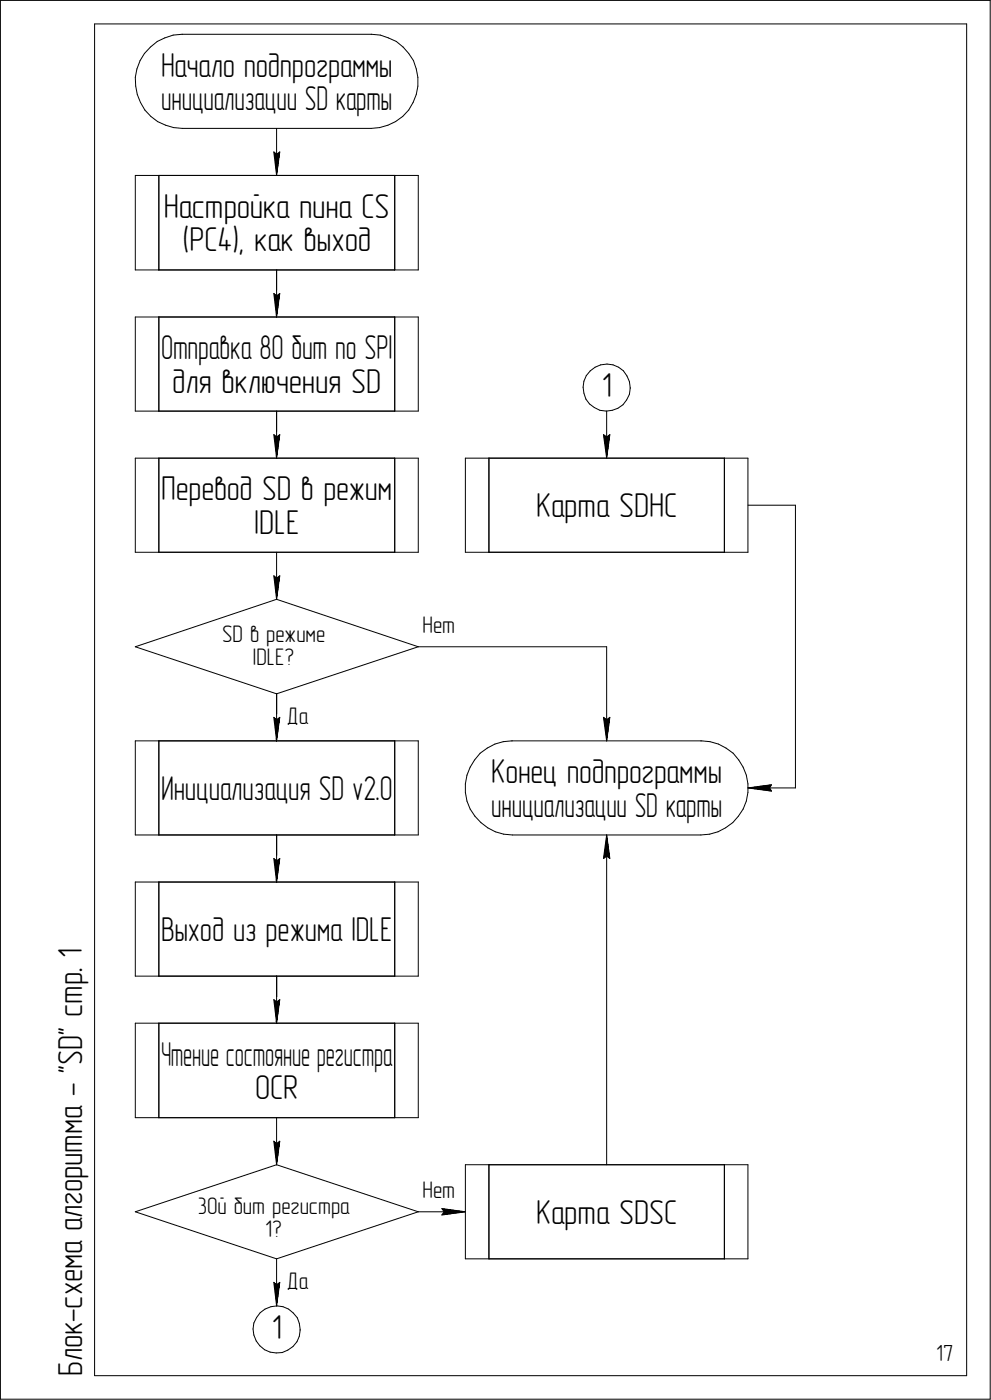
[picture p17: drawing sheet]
<svg xmlns="http://www.w3.org/2000/svg" width="210mm" height="297mm" viewBox="0 0 210 297" stroke-linecap="round" stroke-linejoin="round" font-family="sans-serif">
<defs><g id="words">
<g font-size="7.3">
<text x="34.2" y="16.3">Начало подпрограммы</text>
<text x="34.2" y="23.4">инициализации SD карты</text>
<text x="34.8" y="46.3">Настройка пина CS</text>
<text x="38.7" y="53.4">(PC4), как выход</text>
<text x="34.2" y="76.3">Отправка 80 бит по SPI</text>
<text x="36.5" y="83.4">для включения SD</text>
<text x="127.6" y="84.3">1</text>
<text x="34.2" y="106.3">Перевод SD в режим</text>
<text x="53.9" y="113.4">IDLE</text>
<text x="113.7" y="109.8">Карта SDHC</text>
<text x="104.2" y="166.3">Конец подпрограммы</text>
<text x="34.2" y="169.8">Инициализация SD v2.0</text>
<text x="104.2" y="173.4">инициализации SD карты</text>
<text x="34.2" y="199.8">Выход из режима IDLE</text>
<text x="17.4" y="206.4" transform="rotate(-90 17.4 206.4)">. 1</text>
<text x="17.4" y="215.9" transform="rotate(-90 17.4 215.9)">стр</text>
<text x="34.2" y="226.3">Чтение состояние регистра</text>
<text x="17.4" y="232.7" transform="rotate(-90 17.4 232.7)">- &quot;SD&quot;</text>
<text x="54.1" y="233.4">OCR</text>
<text x="17.4" y="261.4" transform="rotate(-90 17.4 261.4)">алгоритма</text>
<text x="113.7" y="259.8">Карта SDSC</text>
<text x="17.4" y="280.6" transform="rotate(-90 17.4 280.6)">-</text>
<text x="17.4" y="277.9" transform="rotate(-90 17.4 277.9)">схема</text>
<text x="57.6" y="284.3">1</text>
<text x="17.4" y="292.1" transform="rotate(-90 17.4 292.1)">Блок</text>
</g>
<g font-size="5.1">
<text x="47.1" y="136.2">SD в режиме</text>
<text x="89.6" y="134.3">Нет</text>
<text x="53.7" y="141.2">IDLE?</text>
<text x="60.9" y="153.7">Да</text>
<text x="42" y="257.7">30й бит регистра</text>
<text x="89.6" y="254.3">Нет</text>
<text x="56.3" y="262.7">1?</text>
<text x="60.9" y="273.7">Да</text>
</g>
<text font-size="4.9" x="198.6" y="288.9">17</text>
</g></defs>
<g fill="none" stroke="#000" stroke-width=".21">
<path d="M.1 .1v297zM.1 .1h210zM20.1 5.1v287zM20.1 5.1h185zM28.7 16.4l.1 1.9zM28.8 18.3l.3 1.8zM29 14.6l-.3 1.8zM29.7 12.9l-.7 1.7zM30.6 11.3l-.9 1.6zM31.9 10l-1.3 1.3zM31.9 10l1.5-1.2zM33.4 8.8l1.6-.8z"/>
<path d="M35 8l1.7-.5zM36.7 7.5l1.9-.2zM38.6 7.3h.1M38.7 7.3h40zM78.8 7.3h.1M78.8 7.3l1.9 .2zM80.7 7.5l1.7 .5zM82.4 8l1.7 .8zM84.1 8.8l1.4 1.2zM85.5 10l1.2 1.3zM86.7 11.3l1 1.6zM87.7 12.9l.6 1.7z"/>
<path d="M88.3 14.6l.3 1.8zM88.6 16.4v1.9zM88.6 18.3l-.3 1.8zM205.1 5.1v287zM210.1 .1v297zM28.7 37.3h5zM28.7 37.3v20zM29.1 20.1l.7 1.7zM29.8 21.8l.9 1.6zM30.7 23.4l1.3 1.3zM32 24.7l1.4 1.1zM33.4 25.8l1.7 .8z"/>
<path d="M33.7 37.3v20zM33.7 37.3h50zM35.1 26.6l1.7 .5zM36.8 27.1l1.9 .2zM38.7 27.3h40zM58.1 32.3l.6 .5zM58.1 32.3l.6 5zM58.7 32.8l.7-.5zM58.7 27.3v10zM59.4 32.3l-.7 5zM78.7 27.3l1.8-.2zM80.5 27.1l1.8-.5z"/>
<path d="M82.3 26.6l1.6-.8zM83.7 37.3v20zM83.7 37.3h5zM83.9 25.8l1.5-1.1zM86.7 23.4l-1.3 1.3zM87.6 21.8l-.9 1.6zM88.3 20.1l-.7 1.7zM88.7 37.3v20zM28.7 57.3h5zM33.7 57.3h50zM58.7 57.3v10zM83.7 57.3h5z"/>
<path d="M28.7 67.3h5zM28.7 67.3v20zM33.7 67.3v20zM33.7 67.3h50zM58.1 62.3l.6 .5zM58.1 62.3l.6 5zM58.7 62.8l.7-.5zM59.4 62.3l-.7 5zM83.7 67.3v20zM83.7 67.3h5zM88.7 67.3v20zM124.4 79.8l-.5 1.1z"/>
<path d="M125.2 78.7l-.8 1.1zM125.2 78.7l1-.7zM126.2 78l1.2-.5zM127.4 77.5l1.4-.2zM128.8 77.3l1.2 .2zM130 77.5l1.2 .5zM131.2 78l1 .7zM132.2 78.7l.8 1.1zM133 79.8l.5 1.2zM28.7 87.3h5zM28.7 97.3h5zM28.7 97.3v20z"/>
<path d="M33.7 87.3h50zM33.7 97.3v20zM33.7 97.3h50zM58.1 92.3l.6 .5zM58.1 92.3l.6 5zM58.7 92.8l.7-.5zM58.7 87.3v10zM59.4 92.3l-.7 5zM83.7 97.3v20zM83.7 97.3h5zM83.7 87.3h5zM88.7 97.3v20z"/>
<path d="M98.7 97.3v20zM98.7 97.3h5zM103.7 97.3v20zM103.7 97.3h50zM123.7 82.2l.2 1.3zM123.9 80.9l-.2 1.3zM123.9 83.5l.4 1.3zM124.3 84.8l.8 1zM125.1 85.8l1 .7zM126.1 86.5l1.2 .6zM127.3 87.1l1.3 .2zM128 92.3l.7 5z"/>
<path d="M128 92.3l.7 .5zM128.6 87.3l1.3-.2zM128.7 92.8l.7-.5zM128.7 87.3v10zM129.4 92.3l-.7 5zM129.9 87.1l1.2-.4zM131.1 86.7l1.1-.8zM132.9 84.9l-.7 1zM133.5 83.7l-.6 1.2zM133.5 81l.2 1.3zM133.7 82.3v.2zM133.7 82.5l-.2 1.2z"/>
<path d="M153.7 97.3v20zM153.7 97.3h5zM158.7 97.3v20zM28.7 117.3h5zM33.7 117.3h50zM58.7 117.3v10zM83.7 117.3h5zM98.7 117.3h5zM103.7 117.3h50zM153.7 117.3h5zM158.7 107.3h10zM168.7 107.3v60z"/>
<path d="M28.7 137.3l30-10zM28.7 137.3l30 10zM58.1 122.3l.6 .5zM58.1 122.3l.6 5zM58.7 127.3l30 10zM58.7 122.8l.7-.5zM59.4 122.3l-.7 5zM88.7 137.3h40zM128.7 137.3v20zM28.7 157.3h5zM28.7 157.3v20zM33.7 157.3v20z"/>
<path d="M33.7 157.3h50zM58.1 152.3l.6 .5zM58.1 152.3l.6 5zM58.7 147.3l30-10zM58.7 152.8l.7-.5zM58.7 147.3v10zM59.4 152.3l-.7 5zM83.7 157.3v20zM83.7 157.3h5zM88.7 157.3v20zM101.9 159.9l-1.2 1.5zM101.9 159.9l1.5-1.1z"/>
<path d="M103.4 158.8l1.6-.8zM105 158l1.8-.5zM106.8 157.5l1.7-.2zM108.5 157.3h.2zM108.7 157.3h40zM128 152.3l.7 5zM128 152.3l.7 .5zM128.7 152.8l.7-.5zM129.4 152.3l-.7 5zM148.7 157.3h.1zM148.8 157.3l1.8 .2zM150.6 157.5l1.8 .5z"/>
<path d="M152.4 158l1.6 .8zM154 158.8l1.5 1.1zM155.5 159.9l1.2 1.5zM28.7 177.3h5zM33.7 177.3h50zM58.7 177.3v10zM83.7 177.3h5zM98.7 168.2l.4 1.9zM98.7 166.5v1.7zM99.1 164.6l-.4 1.9zM99.1 170.1l.6 1.7zM99.7 162.9l-.6 1.7z"/>
<path d="M99.7 171.8l1.1 1.5zM100.7 161.4l-1 1.5zM100.8 173.3l1.2 1.4zM102 174.7l1.5 1.1zM103.5 175.8l1.6 .8zM105.1 176.6l1.7 .5zM106.8 177.1l1.9 .2zM108.7 177.3h40zM128.7 177.3l.7 5zM128.7 177.3v70zM128.7 177.3l-.7 5zM148.7 177.3l1.8-.2z"/>
<path d="M150.5 177.1l1.8-.5zM152.3 176.6l1.6-.8zM153.9 175.8l1.5-1.1zM156.6 173.3l-1.2 1.4zM156.7 161.4l.9 1.5zM157.6 162.9l.7 1.7zM157.6 171.8l-1 1.5zM158.3 170.1l-.7 1.7zM158.3 164.6l.4 1.9zM158.7 168.2l-.4 1.9zM158.7 167.3h10zM158.7 166.5v1.7z"/>
<path d="M158.7 167.3l5-.7zM158.7 167.3l5 .7zM163.2 167.3l.5 .7zM163.7 166.6l-.5 .7zM28.7 187.3h5zM28.7 187.3v20zM33.7 187.3v20zM33.7 187.3h50zM58.1 182.3l.6 .5zM58.1 182.3l.6 5zM58.7 182.8l.7-.5zM59.4 182.3l-.7 5z"/>
<path d="M83.7 187.3v20zM83.7 187.3h5zM88.7 187.3v20zM128 182.3l.7-.5zM128.7 181.8l.7 .5zM28.7 207.3h5zM28.7 217.3h5zM28.7 217.3v20zM33.7 207.3h50zM33.7 217.3v20zM33.7 217.3h50zM58.1 212.3l.6 .5z"/>
<path d="M58.1 212.3l.6 5zM58.7 212.8l.7-.5zM58.7 207.3v10zM59.4 212.3l-.7 5zM83.7 217.3v20zM83.7 217.3h5zM83.7 207.3h5zM88.7 217.3v20zM28.7 237.3h5zM33.7 237.3h50zM58.7 237.3v10zM83.7 237.3h5z"/>
<path d="M28.7 257.3l30-10zM28.7 257.3l30 10zM58.1 242.3l.6 .5zM58.1 242.3l.6 5zM58.7 247.3l30 10zM58.7 242.8l.7-.5zM59.4 242.3l-.7 5zM88.7 257.3h10zM93.7 256.6l5 .7zM93.7 256.6l.5 .7zM93.7 258l5-.7zM94.2 257.3l-.5 .7z"/>
<path d="M98.7 247.3v20zM98.7 247.3h5zM103.7 247.3v20zM103.7 247.3h50zM153.7 247.3v20zM153.7 247.3h5zM158.7 247.3v20zM54.4 279.7l-.6 1.2zM55.2 278.7l-.8 1zM55.2 278.7l1-.7zM56.2 278l1.3-.5zM57.5 277.5l1.3-.2z"/>
<path d="M58.1 272.3l.6 .5zM58.1 272.3l.6 5zM58.7 267.3l30-10zM58.7 272.8l.7-.5zM58.7 267.3v10zM58.8 277.3l1.2 .2zM59.4 272.3l-.7 5zM60 277.5l1.2 .5zM61.2 278l1 .8zM62.2 278.8l.9 1zM63.1 279.8l.4 1.2zM98.7 267.3h5z"/>
<path d="M103.7 267.3h50zM153.7 267.3h5zM.1 297.1h210zM20.1 292.1h185zM53.7 282.2l.1 1.3zM53.8 280.9l-.1 1.3zM53.8 283.5l.6 1.2zM54.4 284.7l.7 1.1zM55.1 285.8l1 .8zM56.1 286.6l1.2 .5zM57.3 287.1l1.3 .2zM58.6 287.3l1.3-.1z"/>
<path d="M59.9 287.2l1.1-.5zM61 286.7l1.1-.8zM63 284.9l-.9 1zM63.5 281l.2 1.3zM63.5 283.7l-.5 1.2zM63.7 282.3v.1zM63.7 282.4l-.2 1.3z"/>
</g>
<g fill="#fff" stroke="#fff" stroke-width=".21">
<path d="M57.5 31.8h2.4zM57.6 31.9h2.3zM57.6 32h2.3zM57.6 32.1h2.3zM57.6 32.2h2.3zM57.6 32.3h2.3zM57.6 32.3h2.3zM57.6 32.4h2.3zM57.7 32.5h2.2zM57.7 32.6h2.2zM57.7 32.7h2.2zM57.7 32.8h2.2zM57.7 32.9h2.2zM57.7 32.9h2.2zM57.7 33h2.2zM57.7 33.1h2.1zM57.7 33.2h2.1zM57.7 33.3h2.1zM57.7 33.4h2.1zM57.7 33.4h2.1zM57.7 33.5h2.1zM57.7 33.6h2.1zM57.8 33.7h1.9zM57.8 33.8h1.9zM57.8 33.9h1.9zM57.8 34h1.9zM57.8 34h1.9zM57.8 34.1h1.9zM57.8 34.2h1.9zM57.9 34.3h1.7zM57.9 34.4h1.7zM57.9 34.5h1.7zM57.9 34.5h1.7zM57.9 34.6h1.7zM57.9 34.7h1.7zM57.9 34.8h1.7zM58 34.9h1.5zM58 35h1.5zM58 35.1h1.5zM58 35.1h1.5zM58 35.2h1.5zM58 35.3h1.5zM58 35.4h1.5zM58 35.5h1.4zM58.1 35.6h1.3zM58.1 35.6h1.3zM58.2 35.7h1.2zM58.2 35.8h1.2zM58.2 35.9h1.1zM58.3 36h1zM58.3 36.1h.9zM58.3 36.2h.9zM58.3 36.2h.9zM58.3 36.3h.8zM58.4 36.4h.7zM58.4 36.5h.6zM58.4 36.6h.6zM58.5 36.7h.4zM58.5 36.7h.4zM58.6 36.8h.3zM58.6 36.9h.2zM58.6 37h.2z"/>
<path d="M57.5 61.8h2.4zM57.6 61.9h2.3zM57.6 62h2.3zM57.6 62.1h2.3zM57.6 62.1h2.3zM57.6 62.2h2.3zM57.6 62.3h2.3zM57.6 62.4h2.3zM57.7 62.5h2.2zM57.7 62.6h2.2zM57.7 62.7h2.2zM57.7 62.7h2.2zM57.7 62.8h2.2zM57.7 62.9h2.2zM57.7 63h2.2zM57.7 63.1h2.1zM57.7 63.2h2.1zM57.7 63.2h2.1zM57.7 63.3h2.1zM57.7 63.4h2.1zM57.7 63.5h2.1zM57.7 63.6h2.1zM57.7 63.7h2zM57.8 63.8h1.9zM57.8 63.8h1.9zM57.8 63.9h1.9zM57.8 64h1.9zM57.8 64.1h1.9zM57.8 64.2h1.9zM57.8 64.3h1.9zM57.9 64.3h1.7zM57.9 64.4h1.7zM57.9 64.5h1.7zM57.9 64.6h1.7zM57.9 64.7h1.7zM57.9 64.8h1.7zM57.9 64.9h1.7zM58 64.9h1.5zM58 65h1.5zM58 65.1h1.5zM58 65.2h1.5zM58 65.3h1.5zM58 65.4h1.5zM58 65.4h1.5zM58 65.5h1.4zM58.1 65.6h1.3zM58.1 65.7h1.3zM58.2 65.8h1.2zM58.2 65.9h1.2zM58.2 66h1.1zM58.3 66h1zM58.3 66.1h.9zM58.3 66.2h.9zM58.3 66.3h.9zM58.3 66.4h.8zM58.4 66.5h.7zM58.4 66.5h.6zM58.4 66.6h.6zM58.5 66.7h.4zM58.5 66.8h.4zM58.6 66.9h.3zM58.6 67h.2zM58.6 67.1h.2z"/>
<path d="M57.5 61.8h2.4zM57.6 61.9h2.3zM57.6 62h2.3zM57.6 62.1h2.3zM57.6 62.1h2.3zM57.6 62.2h2.3zM57.6 62.3h2.3zM57.6 62.4h2.3zM57.7 62.5h2.2zM57.7 62.6h2.2zM57.7 62.7h2.2zM57.7 62.7h2.2zM57.7 62.8h2.2zM57.7 62.9h2.2zM57.7 63h2.2zM57.7 63.1h2.1zM57.7 63.2h2.1zM57.7 63.2h2.1zM57.7 63.3h2.1zM57.7 63.4h2.1zM57.7 63.5h2.1zM57.7 63.6h2.1zM57.7 63.7h2zM57.8 63.8h1.9zM57.8 63.8h1.9zM57.8 63.9h1.9zM57.8 64h1.9zM57.8 64.1h1.9zM57.8 64.2h1.9zM57.8 64.3h1.9zM57.9 64.3h1.7zM57.9 64.4h1.7zM57.9 64.5h1.7zM57.9 64.6h1.7zM57.9 64.7h1.7zM57.9 64.8h1.7zM57.9 64.9h1.7zM58 64.9h1.5zM58 65h1.5zM58 65.1h1.5zM58 65.2h1.5zM58 65.3h1.5zM58 65.4h1.5zM58 65.4h1.5zM58 65.5h1.4zM58.1 65.6h1.3zM58.1 65.7h1.3zM58.2 65.8h1.2zM58.2 65.9h1.2zM58.2 66h1.1zM58.3 66h1zM58.3 66.1h.9zM58.3 66.2h.9zM58.3 66.3h.9zM58.3 66.4h.8zM58.4 66.5h.7zM58.4 66.5h.6zM58.4 66.6h.6zM58.5 66.7h.4zM58.5 66.8h.4zM58.6 66.9h.3zM58.6 67h.2zM58.6 67.1h.2z"/>
<path d="M57.5 91.8h2.4zM57.6 91.9h2.3zM57.6 91.9h2.3zM57.6 92h2.3zM57.6 92.1h2.3zM57.6 92.2h2.3zM57.6 92.3h2.3zM57.6 92.4h2.3zM57.7 92.5h2.2zM57.7 92.5h2.2zM57.7 92.6h2.2zM57.7 92.7h2.2zM57.7 92.8h2.2zM57.7 92.9h2.2zM57.7 93h2.2zM57.7 93h2.1zM57.7 93.1h2.1zM57.7 93.2h2.1zM57.7 93.3h2.1zM57.7 93.4h2.1zM57.7 93.5h2.1zM57.7 93.6h2.1zM57.7 93.6h2zM57.8 93.7h1.9zM57.8 93.8h1.9zM57.8 93.9h1.9zM57.8 94h1.9zM57.8 94.1h1.9zM57.8 94.1h1.9zM57.8 94.2h1.9zM57.9 94.3h1.7zM57.9 94.4h1.7zM57.9 94.5h1.7zM57.9 94.6h1.7zM57.9 94.7h1.7zM57.9 94.7h1.7zM57.9 94.8h1.7zM58 94.9h1.5zM58 95h1.5zM58 95.1h1.5zM58 95.2h1.5zM58 95.2h1.5zM58 95.3h1.5zM58 95.4h1.5zM58 95.5h1.4zM58.1 95.6h1.3zM58.1 95.7h1.3zM58.2 95.8h1.2zM58.2 95.8h1.2zM58.2 95.9h1.1zM58.3 96h1zM58.3 96.1h.9zM58.3 96.2h.9zM58.3 96.3h.9zM58.3 96.4h.8zM58.4 96.4h.7zM58.4 96.5h.6zM58.4 96.6h.6zM58.5 96.7h.4zM58.5 96.8h.4zM58.6 96.9h.3zM58.6 96.9h.2zM58.6 97h.2z"/>
<path d="M57.5 91.8h2.4zM57.6 91.9h2.3zM57.6 91.9h2.3zM57.6 92h2.3zM57.6 92.1h2.3zM57.6 92.2h2.3zM57.6 92.3h2.3zM57.6 92.4h2.3zM57.7 92.5h2.2zM57.7 92.5h2.2zM57.7 92.6h2.2zM57.7 92.7h2.2zM57.7 92.8h2.2zM57.7 92.9h2.2zM57.7 93h2.2zM57.7 93h2.1zM57.7 93.1h2.1zM57.7 93.2h2.1zM57.7 93.3h2.1zM57.7 93.4h2.1zM57.7 93.5h2.1zM57.7 93.6h2.1zM57.7 93.6h2zM57.8 93.7h1.9zM57.8 93.8h1.9zM57.8 93.9h1.9zM57.8 94h1.9zM57.8 94.1h1.9zM57.8 94.1h1.9zM57.8 94.2h1.9zM57.9 94.3h1.7zM57.9 94.4h1.7zM57.9 94.5h1.7zM57.9 94.6h1.7zM57.9 94.7h1.7zM57.9 94.7h1.7zM57.9 94.8h1.7zM58 94.9h1.5zM58 95h1.5zM58 95.1h1.5zM58 95.2h1.5zM58 95.2h1.5zM58 95.3h1.5zM58 95.4h1.5zM58 95.5h1.4zM58.1 95.6h1.3zM58.1 95.7h1.3zM58.2 95.8h1.2zM58.2 95.8h1.2zM58.2 95.9h1.1zM58.3 96h1zM58.3 96.1h.9zM58.3 96.2h.9zM58.3 96.3h.9zM58.3 96.4h.8zM58.4 96.4h.7zM58.4 96.5h.6zM58.4 96.6h.6zM58.5 96.7h.4zM58.5 96.8h.4zM58.6 96.9h.3zM58.6 96.9h.2zM58.6 97h.2z"/>
<path d="M57.5 121.8h2.4zM57.6 121.9h2.3zM57.6 122h2.3zM57.6 122.1h2.3zM57.6 122.2h2.3zM57.6 122.3h2.3zM57.6 122.3h2.3zM57.6 122.4h2.3zM57.7 122.5h2.2zM57.7 122.6h2.2zM57.7 122.7h2.2zM57.7 122.8h2.2zM57.7 122.9h2.2zM57.7 122.9h2.2zM57.7 123h2.2zM57.7 123.1h2.1zM57.7 123.2h2.1zM57.7 123.3h2.1zM57.7 123.4h2.1zM57.7 123.4h2.1zM57.7 123.5h2.1zM57.7 123.6h2.1zM57.8 123.7h1.9zM57.8 123.8h1.9zM57.8 123.9h1.9zM57.8 124h1.9zM57.8 124h1.9zM57.8 124.1h1.9zM57.8 124.2h1.9zM57.9 124.3h1.7zM57.9 124.4h1.7zM57.9 124.5h1.7zM57.9 124.5h1.7zM57.9 124.6h1.7zM57.9 124.7h1.7zM57.9 124.8h1.7zM58 124.9h1.5zM58 125h1.5zM58 125.1h1.5zM58 125.1h1.5zM58 125.2h1.5zM58 125.3h1.5zM58 125.4h1.5zM58 125.5h1.4zM58.1 125.6h1.3zM58.1 125.6h1.3zM58.2 125.7h1.2zM58.2 125.8h1.2zM58.2 125.9h1.1zM58.3 126h1zM58.3 126.1h.9zM58.3 126.2h.9zM58.3 126.2h.9zM58.3 126.3h.8zM58.4 126.4h.7zM58.4 126.5h.6zM58.4 126.6h.6zM58.5 126.7h.4zM58.5 126.7h.4zM58.6 126.8h.3zM58.6 126.9h.2zM58.6 127h.2z"/>
<path d="M57.5 151.8h2.4zM57.6 151.9h2.3zM57.6 152h2.3zM57.6 152.1h2.3zM57.6 152.1h2.3zM57.6 152.2h2.3zM57.6 152.3h2.3zM57.6 152.4h2.3zM57.7 152.5h2.2zM57.7 152.6h2.2zM57.7 152.7h2.2zM57.7 152.7h2.2zM57.7 152.8h2.2zM57.7 152.9h2.2zM57.7 153h2.2zM57.7 153.1h2.1zM57.7 153.2h2.1zM57.7 153.2h2.1zM57.7 153.3h2.1zM57.7 153.4h2.1zM57.7 153.5h2.1zM57.7 153.6h2.1zM57.7 153.7h2zM57.8 153.8h1.9zM57.8 153.8h1.9zM57.8 153.9h1.9zM57.8 154h1.9zM57.8 154.1h1.9zM57.8 154.2h1.9zM57.8 154.3h1.9zM57.9 154.3h1.7zM57.9 154.4h1.7zM57.9 154.5h1.7zM57.9 154.6h1.7zM57.9 154.7h1.7zM57.9 154.8h1.7zM57.9 154.9h1.7zM58 154.9h1.5zM58 155h1.5zM58 155.1h1.5zM58 155.2h1.5zM58 155.3h1.5zM58 155.4h1.5zM58 155.4h1.5zM58 155.5h1.4zM58.1 155.6h1.3zM58.1 155.7h1.3zM58.2 155.8h1.2zM58.2 155.9h1.2zM58.2 156h1.1zM58.3 156h1zM58.3 156.1h.9zM58.3 156.2h.9zM58.3 156.3h.9zM58.3 156.4h.8zM58.4 156.5h.7zM58.4 156.5h.6zM58.4 156.6h.6zM58.5 156.7h.4zM58.5 156.8h.4zM58.6 156.9h.3zM58.6 157h.2zM58.6 157.1h.2z"/>
<path d="M57.5 151.8h2.4zM57.6 151.9h2.3zM57.6 152h2.3zM57.6 152.1h2.3zM57.6 152.1h2.3zM57.6 152.2h2.3zM57.6 152.3h2.3zM57.6 152.4h2.3zM57.7 152.5h2.2zM57.7 152.6h2.2zM57.7 152.7h2.2zM57.7 152.7h2.2zM57.7 152.8h2.2zM57.7 152.9h2.2zM57.7 153h2.2zM57.7 153.1h2.1zM57.7 153.2h2.1zM57.7 153.2h2.1zM57.7 153.3h2.1zM57.7 153.4h2.1zM57.7 153.5h2.1zM57.7 153.6h2.1zM57.7 153.7h2zM57.8 153.8h1.9zM57.8 153.8h1.9zM57.8 153.9h1.9zM57.8 154h1.9zM57.8 154.1h1.9zM57.8 154.2h1.9zM57.8 154.3h1.9zM57.9 154.3h1.7zM57.9 154.4h1.7zM57.9 154.5h1.7zM57.9 154.6h1.7zM57.9 154.7h1.7zM57.9 154.8h1.7zM57.9 154.9h1.7zM58 154.9h1.5zM58 155h1.5zM58 155.1h1.5zM58 155.2h1.5zM58 155.3h1.5zM58 155.4h1.5zM58 155.4h1.5zM58 155.5h1.4zM58.1 155.6h1.3zM58.1 155.7h1.3zM58.2 155.8h1.2zM58.2 155.9h1.2zM58.2 156h1.1zM58.3 156h1zM58.3 156.1h.9zM58.3 156.2h.9zM58.3 156.3h.9zM58.3 156.4h.8zM58.4 156.5h.7zM58.4 156.5h.6zM58.4 156.6h.6zM58.5 156.7h.4zM58.5 156.8h.4zM58.6 156.9h.3zM58.6 157h.2zM58.6 157.1h.2z"/>
<path d="M57.5 181.8h2.4zM57.6 181.9h2.3zM57.6 181.9h2.3zM57.6 182h2.3zM57.6 182.1h2.3zM57.6 182.2h2.3zM57.6 182.3h2.3zM57.6 182.4h2.3zM57.7 182.5h2.2zM57.7 182.5h2.2zM57.7 182.6h2.2zM57.7 182.7h2.2zM57.7 182.8h2.2zM57.7 182.9h2.2zM57.7 183h2.2zM57.7 183h2.1zM57.7 183.1h2.1zM57.7 183.2h2.1zM57.7 183.3h2.1zM57.7 183.4h2.1zM57.7 183.5h2.1zM57.7 183.6h2.1zM57.7 183.6h2zM57.8 183.7h1.9zM57.8 183.8h1.9zM57.8 183.9h1.9zM57.8 184h1.9zM57.8 184.1h1.9zM57.8 184.1h1.9zM57.8 184.2h1.9zM57.9 184.3h1.7zM57.9 184.4h1.7zM57.9 184.5h1.7zM57.9 184.6h1.7zM57.9 184.7h1.7zM57.9 184.7h1.7zM57.9 184.8h1.7zM58 184.9h1.5zM58 185h1.5zM58 185.1h1.5zM58 185.2h1.5zM58 185.3h1.5zM58 185.3h1.5zM58 185.4h1.5zM58 185.5h1.4zM58.1 185.6h1.3zM58.1 185.7h1.3zM58.2 185.8h1.2zM58.2 185.8h1.2zM58.2 185.9h1.1zM58.3 186h1zM58.3 186.1h.9zM58.3 186.2h.9zM58.3 186.3h.9zM58.3 186.4h.8zM58.4 186.4h.7zM58.4 186.5h.6zM58.4 186.6h.6zM58.5 186.7h.4zM58.5 186.8h.4zM58.6 186.9h.3zM58.6 186.9h.2zM58.6 187h.2z"/>
<path d="M60.9 149.9h4.4zM60.9 149.9h4.4zM60.9 150h4.4zM60.9 150.1h4.4zM60.9 150.2h4.4zM60.9 150.3h4.4zM60.9 150.4h4.4zM60.9 150.5h4.4zM60.9 150.5h4.4zM60.9 150.6h4.4zM60.9 150.7h4.4zM60.9 150.8h4.4zM60.9 150.9h4.4zM60.9 151h4.4zM60.9 151h4.4zM60.9 151.1h4.4zM60.9 151.2h4.4zM60.9 151.3h4.4zM60.9 151.4h4.4zM60.9 151.5h4.4zM60.9 151.6h4.4zM60.9 151.6h4.4zM60.9 151.7h4.4zM60.9 151.8h4.4zM60.9 151.9h4.4zM60.9 152h4.4zM60.9 152.1h4.4zM60.9 152.1h4.4zM60.9 152.2h4.4zM60.9 152.3h4.4zM60.9 152.4h4.4zM60.9 152.5h4.4zM60.9 152.6h4.4zM60.9 152.7h4.4zM60.9 152.7h4.4zM60.9 152.8h4.4zM60.9 152.9h4.4zM60.9 153h4.4zM60.9 153.1h4.4zM60.9 153.2h4.4zM60.9 153.2h4.4zM60.9 153.3h4.4zM60.9 153.4h4.4zM60.9 153.5h4.4zM60.9 153.6h4.4zM60.9 153.7h4.4zM60.9 153.8h4.4zM60.9 153.8h4.4zM60.9 153.9h4.4zM60.9 154h4.4zM60.9 154.1h4.4zM60.9 154.2h4.4zM60.9 154.3h4.4zM60.9 154.3h4.4zM60.9 154.4h4.4zM60.9 154.5h4.4zM60.9 154.6h4.4zM60.9 154.7h4.4zM60.9 154.8h4.4z"/>
<path d="M89.7 130.4h6.9zM89.7 130.5h6.9zM89.7 130.6h6.9zM89.7 130.6h6.9zM89.7 130.7h6.9zM89.7 130.8h6.9zM89.7 130.9h6.9zM89.7 131h6.9zM89.7 131.1h6.9zM89.7 131.1h6.9zM89.7 131.2h6.9zM89.7 131.3h6.9zM89.7 131.4h6.9zM89.7 131.5h6.9zM89.7 131.6h6.9zM89.7 131.7h6.9zM89.7 131.7h6.9zM89.7 131.8h6.9zM89.7 131.9h6.9zM89.7 132h6.9zM89.7 132.1h6.9zM89.7 132.2h6.9zM89.7 132.2h6.9zM89.7 132.3h6.9zM89.7 132.4h6.9zM89.7 132.5h6.9zM89.7 132.6h6.9zM89.7 132.7h6.9zM89.7 132.8h6.9zM89.7 132.8h6.9zM89.7 132.9h6.9zM89.7 133h6.9zM89.7 133.1h6.9zM89.7 133.2h6.9zM89.7 133.3h6.9zM89.7 133.4h6.9zM89.7 133.4h6.9zM89.7 133.5h6.9zM89.7 133.6h6.9zM89.7 133.7h6.9zM89.7 133.8h6.9zM89.7 133.9h6.9zM89.7 133.9h6.9zM89.7 134h6.9zM89.7 134.1h6.9zM89.7 134.2h6.9zM89.7 134.3h6.9zM89.7 134.4h6.9zM89.7 134.5h6.9zM89.7 134.5h6.9zM89.7 134.6h6.9zM89.7 134.7h6.9zM89.7 134.8h6.9zM89.7 134.9h6.9zM89.7 135h6.9zM89.7 135h6.9zM89.7 135.1h6.9zM89.7 135.2h6.9zM89.7 135.3h6.9z"/>
<path d="M57.5 151.8h2.4zM57.6 151.9h2.3zM57.6 152h2.3zM57.6 152.1h2.3zM57.6 152.1h2.3zM57.6 152.2h2.3zM57.6 152.3h2.3zM57.6 152.4h2.3zM57.7 152.5h2.2zM57.7 152.6h2.2zM57.7 152.7h2.2zM57.7 152.7h2.2zM57.7 152.8h2.2zM57.7 152.9h2.2zM57.7 153h2.2zM57.7 153.1h2.1zM57.7 153.2h2.1zM57.7 153.2h2.1zM57.7 153.3h2.1zM57.7 153.4h2.1zM57.7 153.5h2.1zM57.7 153.6h2.1zM57.7 153.7h2zM57.8 153.8h1.9zM57.8 153.8h1.9zM57.8 153.9h1.9zM57.8 154h1.9zM57.8 154.1h1.9zM57.8 154.2h1.9zM57.8 154.3h1.9zM57.9 154.3h1.7zM57.9 154.4h1.7zM57.9 154.5h1.7zM57.9 154.6h1.7zM57.9 154.7h1.7zM57.9 154.8h1.7zM57.9 154.9h1.7zM58 154.9h1.5zM58 155h1.5zM58 155.1h1.5zM58 155.2h1.5zM58 155.3h1.5zM58 155.4h1.5zM58 155.4h1.5zM58 155.5h1.4zM58.1 155.6h1.3zM58.1 155.7h1.3zM58.2 155.8h1.2zM58.2 155.9h1.2zM58.2 156h1.1zM58.3 156h1zM58.3 156.1h.9zM58.3 156.2h.9zM58.3 156.3h.9zM58.3 156.4h.8zM58.4 156.5h.7zM58.4 156.5h.6zM58.4 156.6h.6zM58.5 156.7h.4zM58.5 156.8h.4zM58.6 156.9h.3zM58.6 157h.2zM58.6 157.1h.2z"/>
<path d="M57.5 181.8h2.4zM57.6 181.9h2.3zM57.6 181.9h2.3zM57.6 182h2.3zM57.6 182.1h2.3zM57.6 182.2h2.3zM57.6 182.3h2.3zM57.6 182.4h2.3zM57.7 182.5h2.2zM57.7 182.5h2.2zM57.7 182.6h2.2zM57.7 182.7h2.2zM57.7 182.8h2.2zM57.7 182.9h2.2zM57.7 183h2.2zM57.7 183h2.1zM57.7 183.1h2.1zM57.7 183.2h2.1zM57.7 183.3h2.1zM57.7 183.4h2.1zM57.7 183.5h2.1zM57.7 183.6h2.1zM57.7 183.6h2zM57.8 183.7h1.9zM57.8 183.8h1.9zM57.8 183.9h1.9zM57.8 184h1.9zM57.8 184.1h1.9zM57.8 184.1h1.9zM57.8 184.2h1.9zM57.9 184.3h1.7zM57.9 184.4h1.7zM57.9 184.5h1.7zM57.9 184.6h1.7zM57.9 184.7h1.7zM57.9 184.7h1.7zM57.9 184.8h1.7zM58 184.9h1.5zM58 185h1.5zM58 185.1h1.5zM58 185.2h1.5zM58 185.3h1.5zM58 185.3h1.5zM58 185.4h1.5zM58 185.5h1.4zM58.1 185.6h1.3zM58.1 185.7h1.3zM58.2 185.8h1.2zM58.2 185.8h1.2zM58.2 185.9h1.1zM58.3 186h1zM58.3 186.1h.9zM58.3 186.2h.9zM58.3 186.3h.9zM58.3 186.4h.8zM58.4 186.4h.7zM58.4 186.5h.6zM58.4 186.6h.6zM58.5 186.7h.4zM58.5 186.8h.4zM58.6 186.9h.3zM58.6 186.9h.2zM58.6 187h.2z"/>
<path d="M57.5 181.8h2.4zM57.6 181.9h2.3zM57.6 181.9h2.3zM57.6 182h2.3zM57.6 182.1h2.3zM57.6 182.2h2.3zM57.6 182.3h2.3zM57.6 182.4h2.3zM57.7 182.5h2.2zM57.7 182.5h2.2zM57.7 182.6h2.2zM57.7 182.7h2.2zM57.7 182.8h2.2zM57.7 182.9h2.2zM57.7 183h2.2zM57.7 183h2.1zM57.7 183.1h2.1zM57.7 183.2h2.1zM57.7 183.3h2.1zM57.7 183.4h2.1zM57.7 183.5h2.1zM57.7 183.6h2.1zM57.7 183.6h2zM57.8 183.7h1.9zM57.8 183.8h1.9zM57.8 183.9h1.9zM57.8 184h1.9zM57.8 184.1h1.9zM57.8 184.1h1.9zM57.8 184.2h1.9zM57.9 184.3h1.7zM57.9 184.4h1.7zM57.9 184.5h1.7zM57.9 184.6h1.7zM57.9 184.7h1.7zM57.9 184.7h1.7zM57.9 184.8h1.7zM58 184.9h1.5zM58 185h1.5zM58 185.1h1.5zM58 185.2h1.5zM58 185.3h1.5zM58 185.3h1.5zM58 185.4h1.5zM58 185.5h1.4zM58.1 185.6h1.3zM58.1 185.7h1.3zM58.2 185.8h1.2zM58.2 185.8h1.2zM58.2 185.9h1.1zM58.3 186h1zM58.3 186.1h.9zM58.3 186.2h.9zM58.3 186.3h.9zM58.3 186.4h.8zM58.4 186.4h.7zM58.4 186.5h.6zM58.4 186.6h.6zM58.5 186.7h.4zM58.5 186.8h.4zM58.6 186.9h.3zM58.6 186.9h.2zM58.6 187h.2z"/>
<path d="M57.5 211.8h2.4zM57.6 211.9h2.3zM57.6 212h2.3zM57.6 212.1h2.3zM57.6 212.2h2.3zM57.6 212.3h2.3zM57.6 212.3h2.3zM57.6 212.4h2.3zM57.7 212.5h2.2zM57.7 212.6h2.2zM57.7 212.7h2.2zM57.7 212.8h2.2zM57.7 212.9h2.2zM57.7 212.9h2.2zM57.7 213h2.2zM57.7 213.1h2.1zM57.7 213.2h2.1zM57.7 213.3h2.1zM57.7 213.4h2.1zM57.7 213.4h2.1zM57.7 213.5h2.1zM57.7 213.6h2.1zM57.8 213.7h1.9zM57.8 213.8h1.9zM57.8 213.9h1.9zM57.8 214h1.9zM57.8 214h1.9zM57.8 214.1h1.9zM57.8 214.2h1.9zM57.9 214.3h1.7zM57.9 214.4h1.7zM57.9 214.5h1.7zM57.9 214.5h1.7zM57.9 214.6h1.7zM57.9 214.7h1.7zM57.9 214.8h1.7zM58 214.9h1.5zM58 215h1.5zM58 215.1h1.5zM58 215.1h1.5zM58 215.2h1.5zM58 215.3h1.5zM58 215.4h1.5zM58 215.5h1.4zM58.1 215.6h1.3zM58.1 215.6h1.3zM58.2 215.7h1.2zM58.2 215.8h1.2zM58.2 215.9h1.1zM58.3 216h1zM58.3 216.1h.9zM58.3 216.2h.9zM58.3 216.2h.9zM58.3 216.3h.8zM58.4 216.4h.7zM58.4 216.5h.6zM58.4 216.6h.6zM58.5 216.7h.4zM58.5 216.7h.4zM58.6 216.8h.3zM58.6 216.9h.2zM58.6 217h.2z"/>
<path d="M57.5 211.8h2.4zM57.6 211.9h2.3zM57.6 212h2.3zM57.6 212.1h2.3zM57.6 212.2h2.3zM57.6 212.3h2.3zM57.6 212.3h2.3zM57.6 212.4h2.3zM57.7 212.5h2.2zM57.7 212.6h2.2zM57.7 212.7h2.2zM57.7 212.8h2.2zM57.7 212.9h2.2zM57.7 212.9h2.2zM57.7 213h2.2zM57.7 213.1h2.1zM57.7 213.2h2.1zM57.7 213.3h2.1zM57.7 213.4h2.1zM57.7 213.4h2.1zM57.7 213.5h2.1zM57.7 213.6h2.1zM57.8 213.7h1.9zM57.8 213.8h1.9zM57.8 213.9h1.9zM57.8 214h1.9zM57.8 214h1.9zM57.8 214.1h1.9zM57.8 214.2h1.9zM57.9 214.3h1.7zM57.9 214.4h1.7zM57.9 214.5h1.7zM57.9 214.5h1.7zM57.9 214.6h1.7zM57.9 214.7h1.7zM57.9 214.8h1.7zM58 214.9h1.5zM58 215h1.5zM58 215.1h1.5zM58 215.1h1.5zM58 215.2h1.5zM58 215.3h1.5zM58 215.4h1.5zM58 215.5h1.4zM58.1 215.6h1.3zM58.1 215.6h1.3zM58.2 215.7h1.2zM58.2 215.8h1.2zM58.2 215.9h1.1zM58.3 216h1zM58.3 216.1h.9zM58.3 216.2h.9zM58.3 216.2h.9zM58.3 216.3h.8zM58.4 216.4h.7zM58.4 216.5h.6zM58.4 216.6h.6zM58.5 216.7h.4zM58.5 216.7h.4zM58.6 216.8h.3zM58.6 216.9h.2zM58.6 217h.2z"/>
<path d="M57.5 211.8h2.4zM57.6 211.9h2.3zM57.6 212h2.3zM57.6 212.1h2.3zM57.6 212.2h2.3zM57.6 212.3h2.3zM57.6 212.3h2.3zM57.6 212.4h2.3zM57.7 212.5h2.2zM57.7 212.6h2.2zM57.7 212.7h2.2zM57.7 212.8h2.2zM57.7 212.9h2.2zM57.7 212.9h2.2zM57.7 213h2.2zM57.7 213.1h2.1zM57.7 213.2h2.1zM57.7 213.3h2.1zM57.7 213.4h2.1zM57.7 213.4h2.1zM57.7 213.5h2.1zM57.7 213.6h2.1zM57.8 213.7h1.9zM57.8 213.8h1.9zM57.8 213.9h1.9zM57.8 214h1.9zM57.8 214h1.9zM57.8 214.1h1.9zM57.8 214.2h1.9zM57.9 214.3h1.7zM57.9 214.4h1.7zM57.9 214.5h1.7zM57.9 214.5h1.7zM57.9 214.6h1.7zM57.9 214.7h1.7zM57.9 214.8h1.7zM58 214.9h1.5zM58 215h1.5zM58 215.1h1.5zM58 215.1h1.5zM58 215.2h1.5zM58 215.3h1.5zM58 215.4h1.5zM58 215.5h1.4zM58.1 215.6h1.3zM58.1 215.6h1.3zM58.2 215.7h1.2zM58.2 215.8h1.2zM58.2 215.9h1.1zM58.3 216h1zM58.3 216.1h.9zM58.3 216.2h.9zM58.3 216.2h.9zM58.3 216.3h.8zM58.4 216.4h.7zM58.4 216.5h.6zM58.4 216.6h.6zM58.5 216.7h.4zM58.5 216.7h.4zM58.6 216.8h.3zM58.6 216.9h.2zM58.6 217h.2z"/>
<path d="M57.5 211.8h2.4zM57.6 211.9h2.3zM57.6 212h2.3zM57.6 212.1h2.3zM57.6 212.2h2.3zM57.6 212.3h2.3zM57.6 212.3h2.3zM57.6 212.4h2.3zM57.7 212.5h2.2zM57.7 212.6h2.2zM57.7 212.7h2.2zM57.7 212.8h2.2zM57.7 212.9h2.2zM57.7 212.9h2.2zM57.7 213h2.2zM57.7 213.1h2.1zM57.7 213.2h2.1zM57.7 213.3h2.1zM57.7 213.4h2.1zM57.7 213.4h2.1zM57.7 213.5h2.1zM57.7 213.6h2.1zM57.8 213.7h1.9zM57.8 213.8h1.9zM57.8 213.9h1.9zM57.8 214h1.9zM57.8 214h1.9zM57.8 214.1h1.9zM57.8 214.2h1.9zM57.9 214.3h1.7zM57.9 214.4h1.7zM57.9 214.5h1.7zM57.9 214.5h1.7zM57.9 214.6h1.7zM57.9 214.7h1.7zM57.9 214.8h1.7zM58 214.9h1.5zM58 215h1.5zM58 215.1h1.5zM58 215.1h1.5zM58 215.2h1.5zM58 215.3h1.5zM58 215.4h1.5zM58 215.5h1.4zM58.1 215.6h1.3zM58.1 215.6h1.3zM58.2 215.7h1.2zM58.2 215.8h1.2zM58.2 215.9h1.1zM58.3 216h1zM58.3 216.1h.9zM58.3 216.2h.9zM58.3 216.2h.9zM58.3 216.3h.8zM58.4 216.4h.7zM58.4 216.5h.6zM58.4 216.6h.6zM58.5 216.7h.4zM58.5 216.7h.4zM58.6 216.8h.3zM58.6 216.9h.2zM58.6 217h.2z"/>
<path d="M57.5 241.8h2.4zM57.6 241.9h2.3zM57.6 242h2.3zM57.6 242.1h2.3zM57.6 242.1h2.3zM57.6 242.2h2.3zM57.6 242.3h2.3zM57.6 242.4h2.3zM57.7 242.5h2.2zM57.7 242.6h2.2zM57.7 242.7h2.2zM57.7 242.7h2.2zM57.7 242.8h2.2zM57.7 242.9h2.2zM57.7 243h2.2zM57.7 243.1h2.1zM57.7 243.2h2.1zM57.7 243.2h2.1zM57.7 243.3h2.1zM57.7 243.4h2.1zM57.7 243.5h2.1zM57.7 243.6h2.1zM57.7 243.7h2zM57.8 243.8h1.9zM57.8 243.8h1.9zM57.8 243.9h1.9zM57.8 244h1.9zM57.8 244.1h1.9zM57.8 244.2h1.9zM57.8 244.3h1.9zM57.9 244.3h1.7zM57.9 244.4h1.7zM57.9 244.5h1.7zM57.9 244.6h1.7zM57.9 244.7h1.7zM57.9 244.8h1.7zM57.9 244.9h1.7zM58 244.9h1.5zM58 245h1.5zM58 245.1h1.5zM58 245.2h1.5zM58 245.3h1.5zM58 245.4h1.5zM58 245.4h1.5zM58 245.5h1.4zM58.1 245.6h1.3zM58.1 245.7h1.3zM58.2 245.8h1.2zM58.2 245.9h1.2zM58.2 246h1.1zM58.3 246h1zM58.3 246.1h.9zM58.3 246.2h.9zM58.3 246.3h.9zM58.3 246.4h.8zM58.4 246.5h.7zM58.4 246.5h.6zM58.4 246.6h.6zM58.5 246.7h.4zM58.5 246.8h.4zM58.6 246.9h.3zM58.6 247h.2zM58.6 247.1h.2z"/>
<path d="M60.9 269.8h4.4zM60.9 269.9h4.4zM60.9 270h4.4zM60.9 270.1h4.4zM60.9 270.2h4.4zM60.9 270.3h4.4zM60.9 270.3h4.4zM60.9 270.4h4.4zM60.9 270.5h4.4zM60.9 270.6h4.4zM60.9 270.7h4.4zM60.9 270.8h4.4zM60.9 270.8h4.4zM60.9 270.9h4.4zM60.9 271h4.4zM60.9 271.1h4.4zM60.9 271.2h4.4zM60.9 271.3h4.4zM60.9 271.4h4.4zM60.9 271.4h4.4zM60.9 271.5h4.4zM60.9 271.6h4.4zM60.9 271.7h4.4zM60.9 271.8h4.4zM60.9 271.9h4.4zM60.9 271.9h4.4zM60.9 272h4.4zM60.9 272.1h4.4zM60.9 272.2h4.4zM60.9 272.3h4.4zM60.9 272.4h4.4zM60.9 272.5h4.4zM60.9 272.5h4.4zM60.9 272.6h4.4zM60.9 272.7h4.4zM60.9 272.8h4.4zM60.9 272.9h4.4zM60.9 273h4.4zM60.9 273.1h4.4zM60.9 273.1h4.4zM60.9 273.2h4.4zM60.9 273.3h4.4zM60.9 273.4h4.4zM60.9 273.5h4.4zM60.9 273.6h4.4zM60.9 273.6h4.4zM60.9 273.7h4.4zM60.9 273.8h4.4zM60.9 273.9h4.4zM60.9 274h4.4zM60.9 274.1h4.4zM60.9 274.2h4.4zM60.9 274.2h4.4zM60.9 274.3h4.4zM60.9 274.4h4.4zM60.9 274.5h4.4zM60.9 274.6h4.4zM60.9 274.7h4.4zM60.9 274.7h4.4z"/>
<path d="M89.7 250.4h6.9zM89.7 250.4h6.9zM89.7 250.5h6.9zM89.7 250.6h6.9zM89.7 250.7h6.9zM89.7 250.8h6.9zM89.7 250.9h6.9zM89.7 251h6.9zM89.7 251h6.9zM89.7 251.1h6.9zM89.7 251.2h6.9zM89.7 251.3h6.9zM89.7 251.4h6.9zM89.7 251.5h6.9zM89.7 251.5h6.9zM89.7 251.6h6.9zM89.7 251.7h6.9zM89.7 251.8h6.9zM89.7 251.9h6.9zM89.7 252h6.9zM89.7 252.1h6.9zM89.7 252.1h6.9zM89.7 252.2h6.9zM89.7 252.3h6.9zM89.7 252.4h6.9zM89.7 252.5h6.9zM89.7 252.6h6.9zM89.7 252.6h6.9zM89.7 252.7h6.9zM89.7 252.8h6.9zM89.7 252.9h6.9zM89.7 253h6.9zM89.7 253.1h6.9zM89.7 253.2h6.9zM89.7 253.2h6.9zM89.7 253.3h6.9zM89.7 253.4h6.9zM89.7 253.5h6.9zM89.7 253.6h6.9zM89.7 253.7h6.9zM89.7 253.7h6.9zM89.7 253.8h6.9zM89.7 253.9h6.9zM89.7 254h6.9zM89.7 254.1h6.9zM89.7 254.2h6.9zM89.7 254.3h6.9zM89.7 254.3h6.9zM89.7 254.4h6.9zM89.7 254.5h6.9zM89.7 254.6h6.9zM89.7 254.7h6.9zM89.7 254.8h6.9zM89.7 254.8h6.9zM89.7 254.9h6.9zM89.7 255h6.9zM89.7 255.1h6.9zM89.7 255.2h6.9zM89.7 255.3h6.9z"/>
<path d="M57.5 271.8h2.4zM57.6 271.9h2.3zM57.6 271.9h2.3zM57.6 272h2.3zM57.6 272.1h2.3zM57.6 272.2h2.3zM57.6 272.3h2.3zM57.6 272.4h2.3zM57.7 272.5h2.2zM57.7 272.5h2.2zM57.7 272.6h2.2zM57.7 272.7h2.2zM57.7 272.8h2.2zM57.7 272.9h2.2zM57.7 273h2.2zM57.7 273.1h2.1zM57.7 273.1h2.1zM57.7 273.2h2.1zM57.7 273.3h2.1zM57.7 273.4h2.1zM57.7 273.5h2.1zM57.7 273.6h2.1zM57.7 273.6h2zM57.8 273.7h1.9zM57.8 273.8h1.9zM57.8 273.9h1.9zM57.8 274h1.9zM57.8 274.1h1.9zM57.8 274.2h1.9zM57.8 274.2h1.9zM57.9 274.3h1.7zM57.9 274.4h1.7zM57.9 274.5h1.7zM57.9 274.6h1.7zM57.9 274.7h1.7zM57.9 274.7h1.7zM57.9 274.8h1.7zM58 274.9h1.5zM58 275h1.5zM58 275.1h1.5zM58 275.2h1.5zM58 275.3h1.5zM58 275.3h1.5zM58 275.4h1.5zM58 275.5h1.4zM58.1 275.6h1.3zM58.1 275.7h1.3zM58.2 275.8h1.2zM58.2 275.8h1.2zM58.2 275.9h1.1zM58.3 276h1zM58.3 276.1h.9zM58.3 276.2h.9zM58.3 276.3h.9zM58.3 276.4h.8zM58.4 276.4h.7zM58.4 276.5h.6zM58.4 276.6h.6zM58.5 276.7h.4zM58.5 276.8h.4zM58.6 276.9h.3zM58.6 276.9h.2zM58.6 277h.2z"/>
<path d="M93.2 256.1h.7zM93.2 256.2h1.3zM93.2 256.3h1.9zM93.2 256.4h2.6zM93.2 256.5h3.2zM93.2 256.5h3.7zM93.2 256.6h4zM93.2 256.7h4.2zM93.2 256.8h4.3zM93.2 256.9h4.6zM93.2 257h4.8zM93.2 257h4.9zM93.2 257.1h5.2zM93.2 257.2h5.4zM93.2 257.3h5.5zM93.2 257.4h5.4zM93.2 257.5h5.2zM93.2 257.6h4.9zM93.2 257.6h4.8zM93.2 257.7h4.6zM93.2 257.8h4.3zM93.2 257.9h4.2zM93.2 258h4zM93.2 258.1h3.7zM93.2 258.1h3.1zM93.2 258.2h2.3zM93.2 258.3h1.5zM93.2 258.4h.8z"/>
<path d="M128.6 177.5h.3zM128.6 177.6h.3zM128.5 177.7h.4zM128.5 177.8h.4zM128.4 177.9h.5zM128.4 178h.6zM128.4 178.1h.6zM128.4 178.1h.7zM128.4 178.2h.7zM128.3 178.3h.9zM128.3 178.4h.9zM128.2 178.5h1zM128.2 178.6h1.1zM128.2 178.6h1.1zM128.1 178.7h1.3zM128.1 178.8h1.3zM128 178.9h1.5zM128 179h1.5zM127.9 179.1h1.6zM127.9 179.2h1.6zM127.9 179.2h1.6zM127.9 179.3h1.6zM127.9 179.4h1.6zM127.9 179.5h1.6zM127.9 179.6h1.6zM127.9 179.7h1.6zM127.9 179.7h1.7zM127.8 179.8h1.8zM127.8 179.9h1.8zM127.8 180h1.8zM127.8 180.1h1.8zM127.8 180.2h1.8zM127.8 180.3h1.8zM127.8 180.3h1.9zM127.8 180.4h1.9zM127.8 180.5h1.9zM127.8 180.6h1.9zM127.8 180.7h1.9zM127.8 180.8h1.9zM127.8 180.8h1.9zM127.8 180.9h1.9zM127.8 181h2zM127.8 181.1h2zM127.8 181.2h2zM127.8 181.3h2zM127.7 181.4h2.1zM127.7 181.4h2.1zM127.7 181.5h2.1zM127.7 181.6h2.2zM127.7 181.7h2.2zM127.7 181.8h2.2zM127.7 181.9h2.2zM127.7 181.9h2.2zM127.7 182h2.2zM127.6 182.1h2.3zM127.6 182.2h2.4zM127.6 182.3h2.4zM127.6 182.4h2.4zM127.6 182.5h2.4zM127.6 182.5h2.4zM127.6 182.6h2.4zM127.6 182.7h2.4z"/>
<path d="M127.5 151.8h2.5zM127.6 151.9h2.4zM127.6 152h2.4zM127.6 152.1h2.4zM127.6 152.1h2.4zM127.6 152.2h2.4zM127.6 152.3h2.4zM127.6 152.4h2.4zM127.6 152.5h2.3zM127.7 152.6h2.2zM127.7 152.7h2.2zM127.7 152.7h2.2zM127.7 152.8h2.2zM127.7 152.9h2.2zM127.7 153h2.2zM127.7 153.1h2.1zM127.7 153.2h2.1zM127.7 153.2h2.1zM127.8 153.3h2zM127.8 153.4h2zM127.8 153.5h2zM127.8 153.6h2zM127.8 153.7h1.9zM127.8 153.8h1.9zM127.8 153.8h1.9zM127.8 153.9h1.9zM127.8 154h1.9zM127.8 154.1h1.9zM127.8 154.2h1.9zM127.8 154.3h1.9zM127.8 154.3h1.8zM127.8 154.4h1.8zM127.8 154.5h1.8zM127.8 154.6h1.8zM127.8 154.7h1.8zM127.8 154.8h1.8zM127.9 154.9h1.7zM127.9 154.9h1.6zM127.9 155h1.6zM127.9 155.1h1.6zM127.9 155.2h1.6zM127.9 155.3h1.6zM127.9 155.4h1.6zM127.9 155.4h1.6zM127.9 155.5h1.6zM128 155.6h1.5zM128 155.7h1.5zM128.1 155.8h1.3zM128.1 155.9h1.3zM128.2 156h1.1zM128.2 156h1.1zM128.2 156.1h1zM128.3 156.2h.9zM128.3 156.3h.9zM128.4 156.4h.7zM128.4 156.5h.7zM128.4 156.5h.6zM128.4 156.6h.6zM128.4 156.7h.5zM128.5 156.8h.4zM128.5 156.9h.4zM128.6 157h.3zM128.6 157.1h.3z"/>
<path d="M127.5 91.8h2.5zM127.6 91.9h2.4zM127.6 91.9h2.4zM127.6 92h2.4zM127.6 92.1h2.4zM127.6 92.2h2.4zM127.6 92.3h2.4zM127.6 92.4h2.4zM127.6 92.5h2.3zM127.7 92.5h2.2zM127.7 92.6h2.2zM127.7 92.7h2.2zM127.7 92.8h2.2zM127.7 92.9h2.2zM127.7 93h2.2zM127.7 93h2.1zM127.7 93.1h2.1zM127.7 93.2h2.1zM127.8 93.3h2zM127.8 93.4h2zM127.8 93.5h2zM127.8 93.6h2zM127.8 93.6h1.9zM127.8 93.7h1.9zM127.8 93.8h1.9zM127.8 93.9h1.9zM127.8 94h1.9zM127.8 94.1h1.9zM127.8 94.1h1.9zM127.8 94.2h1.9zM127.8 94.3h1.8zM127.8 94.4h1.8zM127.8 94.5h1.8zM127.8 94.6h1.8zM127.8 94.7h1.8zM127.8 94.7h1.8zM127.9 94.8h1.7zM127.9 94.9h1.6zM127.9 95h1.6zM127.9 95.1h1.6zM127.9 95.2h1.6zM127.9 95.2h1.6zM127.9 95.3h1.6zM127.9 95.4h1.6zM127.9 95.5h1.6zM128 95.6h1.5zM128 95.7h1.5zM128.1 95.8h1.3zM128.1 95.8h1.3zM128.2 95.9h1.1zM128.2 96h1.1zM128.2 96.1h1zM128.3 96.2h.9zM128.3 96.3h.9zM128.4 96.4h.7zM128.4 96.4h.7zM128.4 96.5h.6zM128.4 96.6h.6zM128.4 96.7h.5zM128.5 96.8h.4zM128.5 96.9h.4zM128.6 96.9h.3zM128.6 97h.3z"/>
<path d="M163.6 166.1h.6zM163 166.2h1.2zM162.3 166.3h1.9zM161.7 166.4h2.5zM161.1 166.5h3.1zM160.4 166.5h3.8zM160.3 166.6h3.9zM160.1 166.7h4.1zM159.9 166.8h4.3zM159.7 166.9h4.5zM159.5 167h4.7zM159.3 167h4.9zM159.1 167.1h5.1zM158.9 167.2h5.3zM158.7 167.3h5.5zM158.9 167.4h5.3zM159.1 167.5h5.1zM159.3 167.6h4.9zM159.5 167.6h4.7zM159.7 167.7h4.5zM159.9 167.8h4.3zM160.1 167.9h4.1zM160.3 168h3.9zM160.4 168.1h3.8zM161.2 168.1h3zM162 168.2h2.2zM162.7 168.3h1.5zM163.5 168.4h.7z"/>
<path d="M11.8 201.3h7.2zM11.8 201.3h7.2zM11.8 201.4h7.2zM11.8 201.5h7.2zM11.8 201.6h7.2zM11.8 201.7h7.2zM11.8 201.8h7.2zM11.8 201.8h7.2zM11.8 201.9h7.2zM11.8 202h7.2zM11.8 202.1h7.2zM11.8 202.2h7.2zM11.8 202.3h7.2zM11.8 202.4h7.2zM11.8 202.4h7.2zM11.8 202.5h7.2zM11.8 202.6h7.2zM11.8 202.7h7.2zM11.8 202.8h7.2zM11.8 202.9h7.2zM11.8 202.9h7.2zM11.8 203h7.2zM11.8 203.1h7.2zM11.8 203.2h7.2zM11.8 203.3h7.2zM11.8 203.4h7.2zM11.8 203.5h7.2zM11.8 203.5h7.2zM11.8 203.6h7.2zM11.8 203.7h7.2zM11.8 203.8h7.2zM11.8 203.9h7.2zM11.8 204h7.2zM11.8 204h7.2zM11.8 204.1h7.2zM11.8 204.2h7.2zM11.8 204.3h7.2zM11.8 204.4h7.2zM11.8 204.5h7.2zM11.8 204.6h7.2zM11.8 204.6h7.2zM11.8 204.7h7.2zM11.8 204.8h7.2zM11.8 204.9h7.2zM11.8 205h7.2zM11.8 205.1h7.2zM11.8 205.1h7.2zM11.8 205.2h7.2zM11.8 205.3h7.2zM11.8 205.4h7.2zM11.8 205.5h7.2zM11.8 205.6h7.2zM11.8 205.7h7.2zM11.8 205.7h7.2zM11.8 205.8h7.2zM11.8 205.9h7.2zM11.8 206h7.2zM11.8 206.1h7.2zM11.8 206.2h7.2zM11.8 206.2h7.2zM11.8 206.3h7.2zM11.8 206.4h7.2zM11.8 206.5h7.2zM11.8 206.6h7.2zM11.8 206.7h7.2zM11.8 206.8h7.2zM11.8 206.8h7.2zM11.8 206.9h7.2zM11.8 207h7.2zM11.8 207.1h7.2zM11.8 207.2h7.2zM11.8 207.3h7.2zM11.8 207.3h7.2zM11.8 207.4h7.2zM11.8 207.5h7.2zM11.8 207.6h7.2zM11.8 207.7h7.2zM11.8 207.8h7.2zM11.8 207.9h7.2zM11.8 207.9h7.2zM11.8 208h7.2zM11.8 208.1h7.2zM11.8 208.2h7.2zM11.8 208.3h7.2zM11.8 208.4h7.2zM11.8 208.4h7.2zM11.8 208.5h7.2zM11.8 208.6h7.2zM11.8 208.7h7.2zM11.8 208.8h7.2zM11.8 208.9h7.2zM11.8 209h7.2zM11.8 209h7.2zM11.8 209.1h7.2zM11.8 209.2h7.2zM11.8 209.3h7.2zM11.8 209.4h7.2zM11.8 209.5h7.2zM11.8 209.6h7.2zM11.8 209.6h7.2zM11.8 209.7h7.2zM11.8 209.8h7.2zM11.8 209.9h7.2zM11.8 210h7.2zM11.8 210.1h7.2zM11.8 210.1h7.2zM11.8 210.2h7.2zM11.8 210.3h7.2zM11.8 210.4h7.2zM11.8 210.5h7.2zM11.8 210.6h7.2zM11.8 210.7h7.2zM11.8 210.7h7.2zM11.8 210.8h7.2zM11.8 210.9h7.2zM11.8 211h7.2zM11.8 211.1h7.2zM11.8 211.2h7.2zM11.8 211.2h7.2zM11.8 211.3h7.2zM11.8 211.4h7.2zM11.8 211.5h7.2zM11.8 211.6h7.2zM11.8 211.7h7.2zM11.8 211.8h7.2zM11.8 211.8h7.2zM11.8 211.9h7.2zM11.8 212h7.2zM11.8 212.1h7.2zM11.8 212.2h7.2zM11.8 212.3h7.2zM11.8 212.3h7.2zM11.8 212.4h7.2zM11.8 212.5h7.2zM11.8 212.6h7.2zM11.8 212.7h7.2zM11.8 212.8h7.2zM11.8 212.9h7.2zM11.8 212.9h7.2zM11.8 213h7.2zM11.8 213.1h7.2zM11.8 213.2h7.2zM11.8 213.3h7.2zM11.8 213.4h7.2zM11.8 213.4h7.2zM11.8 213.5h7.2zM11.8 213.6h7.2zM11.8 213.7h7.2zM11.8 213.8h7.2zM11.8 213.9h7.2zM11.8 214h7.2zM11.8 214h7.2zM11.8 214.1h7.2zM11.8 214.2h7.2zM11.8 214.3h7.2zM11.8 214.4h7.2zM11.8 214.5h7.2zM11.8 214.5h7.2zM11.8 214.6h7.2zM11.8 214.7h7.2zM11.8 214.8h7.2zM11.8 214.9h7.2zM11.8 215h7.2zM11.8 215.1h7.2zM11.8 215.1h7.2zM11.8 215.2h7.2zM11.8 215.3h7.2zM11.8 215.4h7.2zM11.8 215.5h7.2zM11.8 215.6h7.2zM11.8 215.6h7.2zM11.8 215.7h7.2zM11.8 215.8h7.2zM11.8 215.9h7.2zM11.8 216h7.2zM11.8 216.1h7.2zM11.8 216.2h7.2zM11.8 216.2h7.2zM11.8 216.3h7.2zM11.8 216.4h7.2zM11.8 216.5h7.2zM11.8 216.6h7.2zM11.8 216.7h7.2zM11.8 216.7h7.2zM11.8 216.8h7.2zM11.8 216.9h7.2zM11.8 217h7.2zM11.8 217.1h7.2zM11.8 217.2h7.2zM11.8 217.3h7.2zM11.8 217.3h7.2zM11.8 217.4h7.2zM11.8 217.5h7.2zM11.8 217.6h7.2zM11.8 217.7h7.2zM11.8 217.8h7.2zM11.8 217.8h7.2zM11.8 217.9h7.2zM11.8 218h7.2zM11.8 218.1h7.2zM11.8 218.2h7.2zM11.8 218.3h7.2zM11.8 218.4h7.2zM11.8 218.4h7.2zM11.8 218.5h7.2zM11.8 218.6h7.2zM11.8 218.7h7.2zM11.8 218.8h7.2zM11.8 218.9h7.2zM11.8 218.9h7.2zM11.8 219h7.2zM11.8 219.1h7.2zM11.8 219.2h7.2zM11.8 219.3h7.2zM11.8 219.4h7.2zM11.8 219.5h7.2zM11.8 219.5h7.2zM11.8 219.6h7.2zM11.8 219.7h7.2zM11.8 219.8h7.2zM11.8 219.9h7.2zM11.8 220h7.2zM11.8 220h7.2zM11.8 220.1h7.2zM11.8 220.2h7.2zM11.8 220.3h7.2zM11.8 220.4h7.2zM11.8 220.5h7.2zM11.8 220.6h7.2zM11.8 220.6h7.2zM11.8 220.7h7.2zM11.8 220.8h7.2zM11.8 220.9h7.2zM11.8 221h7.2zM11.8 221.1h7.2zM11.8 221.1h7.2zM11.8 221.2h7.2zM11.8 221.3h7.2zM11.8 221.4h7.2zM11.8 221.5h7.2zM11.8 221.6h7.2zM11.8 221.7h7.2zM11.8 221.7h7.2zM11.8 221.8h7.2zM11.8 221.9h7.2zM11.8 222h7.2zM11.8 222.1h7.2zM11.8 222.2h7.2zM11.8 222.3h7.2zM11.8 222.3h7.2zM11.8 222.4h7.2zM11.8 222.5h7.2zM11.8 222.6h7.2zM11.8 222.7h7.2zM11.8 222.8h7.2zM11.8 222.8h7.2zM11.8 222.9h7.2zM11.8 223h7.2zM11.8 223.1h7.2zM11.8 223.2h7.2zM11.8 223.3h7.2zM11.8 223.4h7.2zM11.8 223.4h7.2zM11.8 223.5h7.2zM11.8 223.6h7.2zM11.8 223.7h7.2zM11.8 223.8h7.2zM11.8 223.9h7.2zM11.8 223.9h7.2zM11.8 224h7.2zM11.8 224.1h7.2zM11.8 224.2h7.2zM11.8 224.3h7.2zM11.8 224.4h7.2zM11.8 224.5h7.2zM11.8 224.5h7.2zM11.8 224.6h7.2zM11.8 224.7h7.2zM11.8 224.8h7.2zM11.8 224.9h7.2zM11.8 225h7.2zM11.8 225h7.2zM11.8 225.1h7.2zM11.8 225.2h7.2zM11.8 225.3h7.2zM11.8 225.4h7.2zM11.8 225.5h7.2zM11.8 225.6h7.2zM11.8 225.6h7.2zM11.8 225.7h7.2zM11.8 225.8h7.2zM11.8 225.9h7.2zM11.8 226h7.2zM11.8 226.1h7.2zM11.8 226.1h7.2zM11.8 226.2h7.2zM11.8 226.3h7.2zM11.8 226.4h7.2zM11.8 226.5h7.2zM11.8 226.6h7.2zM11.8 226.7h7.2zM11.8 226.7h7.2zM11.8 226.8h7.2zM11.8 226.9h7.2zM11.8 227h7.2zM11.8 227.1h7.2zM11.8 227.2h7.2zM11.8 227.2h7.2zM11.8 227.3h7.2zM11.8 227.4h7.2zM11.8 227.5h7.2zM11.8 227.6h7.2zM11.8 227.7h7.2zM11.8 227.8h7.2zM11.8 227.8h7.2zM11.8 227.9h7.2zM11.8 228h7.2zM11.8 228.1h7.2zM11.8 228.2h7.2zM11.8 228.3h7.2zM11.8 228.3h7.2zM11.8 228.4h7.2zM11.8 228.5h7.2zM11.8 228.6h7.2zM11.8 228.7h7.2zM11.8 228.8h7.2zM11.8 228.9h7.2zM11.8 228.9h7.2zM11.8 229h7.2zM11.8 229.1h7.2zM11.8 229.2h7.2zM11.8 229.3h7.2zM11.8 229.4h7.2zM11.8 229.4h7.2zM11.8 229.5h7.2zM11.8 229.6h7.2zM11.8 229.7h7.2zM11.8 229.8h7.2zM11.8 229.9h7.2zM11.8 230h7.2zM11.8 230h7.2zM11.8 230.1h7.2zM11.8 230.2h7.2zM11.8 230.3h7.2zM11.8 230.4h7.2zM11.8 230.5h7.2zM11.8 230.5h7.2zM11.8 230.6h7.2zM11.8 230.7h7.2zM11.8 230.8h7.2zM11.8 230.9h7.2zM11.8 231h7.2zM11.8 231.1h7.2zM11.8 231.1h7.2zM11.8 231.2h7.2zM11.8 231.3h7.2zM11.8 231.4h7.2zM11.8 231.5h7.2zM11.8 231.6h7.2zM11.8 231.6h7.2zM11.8 231.7h7.2zM11.8 231.8h7.2zM11.8 231.9h7.2zM11.8 232h7.2zM11.8 232.1h7.2zM11.8 232.2h7.2zM11.8 232.2h7.2zM11.8 232.3h7.2zM11.8 232.4h7.2zM11.8 232.5h7.2zM11.8 232.6h7.2zM11.8 232.7h7.2zM11.8 232.7h7.2zM11.8 232.8h7.2zM11.8 232.9h7.2zM11.8 233h7.2zM11.8 233.1h7.2zM11.8 233.2h7.2zM11.8 233.3h7.2zM11.8 233.3h7.2zM11.8 233.4h7.2zM11.8 233.5h7.2zM11.8 233.6h7.2zM11.8 233.7h7.2zM11.8 233.8h7.2zM11.8 233.8h7.2zM11.8 233.9h7.2zM11.8 234h7.2zM11.8 234.1h7.2zM11.8 234.2h7.2zM11.8 234.3h7.2zM11.8 234.4h7.2zM11.8 234.4h7.2zM11.8 234.5h7.2zM11.8 234.6h7.2zM11.8 234.7h7.2zM11.8 234.8h7.2zM11.8 234.9h7.2zM11.8 235h7.2zM11.8 235h7.2zM11.8 235.1h7.2zM11.8 235.2h7.2zM11.8 235.3h7.2zM11.8 235.4h7.2zM11.8 235.5h7.2zM11.8 235.5h7.2zM11.8 235.6h7.2zM11.8 235.7h7.2zM11.8 235.8h7.2zM11.8 235.9h7.2zM11.8 236h7.2zM11.8 236.1h7.2zM11.8 236.1h7.2zM11.8 236.2h7.2zM11.8 236.3h7.2zM11.8 236.4h7.2zM11.8 236.5h7.2zM11.8 236.6h7.2zM11.8 236.6h7.2zM11.8 236.7h7.2zM11.8 236.8h7.2zM11.8 236.9h7.2zM11.8 237h7.2zM11.8 237.1h7.2zM11.8 237.2h7.2zM11.8 237.2h7.2zM11.8 237.3h7.2zM11.8 237.4h7.2zM11.8 237.5h7.2zM11.8 237.6h7.2zM11.8 237.7h7.2zM11.8 237.7h7.2zM11.8 237.8h7.2zM11.8 237.9h7.2zM11.8 238h7.2zM11.8 238.1h7.2zM11.8 238.2h7.2zM11.8 238.3h7.2zM11.8 238.3h7.2zM11.8 238.4h7.2zM11.8 238.5h7.2zM11.8 238.6h7.2zM11.8 238.7h7.2zM11.8 238.8h7.2zM11.8 238.8h7.2zM11.8 238.9h7.2zM11.8 239h7.2zM11.8 239.1h7.2zM11.8 239.2h7.2zM11.8 239.3h7.2zM11.8 239.4h7.2zM11.8 239.4h7.2zM11.8 239.5h7.2zM11.8 239.6h7.2zM11.8 239.7h7.2zM11.8 239.8h7.2zM11.8 239.9h7.2zM11.8 239.9h7.2zM11.8 240h7.2zM11.8 240.1h7.2zM11.8 240.2h7.2zM11.8 240.3h7.2zM11.8 240.4h7.2zM11.8 240.5h7.2zM11.8 240.5h7.2zM11.8 240.6h7.2zM11.8 240.7h7.2zM11.8 240.8h7.2zM11.8 240.9h7.2zM11.8 241h7.2zM11.8 241h7.2zM11.8 241.1h7.2zM11.8 241.2h7.2zM11.8 241.3h7.2zM11.8 241.4h7.2zM11.8 241.5h7.2zM11.8 241.6h7.2zM11.8 241.6h7.2zM11.8 241.7h7.2zM11.8 241.8h7.2zM11.8 241.9h7.2zM11.8 242h7.2zM11.8 242.1h7.2zM11.8 242.1h7.2zM11.8 242.2h7.2zM11.8 242.3h7.2zM11.8 242.4h7.2zM11.8 242.5h7.2zM11.8 242.6h7.2zM11.8 242.7h7.2zM11.8 242.7h7.2zM11.8 242.8h7.2zM11.8 242.9h7.2zM11.8 243h7.2zM11.8 243.1h7.2zM11.8 243.2h7.2zM11.8 243.2h7.2zM11.8 243.3h7.2zM11.8 243.4h7.2zM11.8 243.5h7.2zM11.8 243.6h7.2zM11.8 243.7h7.2zM11.8 243.8h7.2zM11.8 243.8h7.2zM11.8 243.9h7.2zM11.8 244h7.2zM11.8 244.1h7.2zM11.8 244.2h7.2zM11.8 244.3h7.2zM11.8 244.3h7.2zM11.8 244.4h7.2zM11.8 244.5h7.2zM11.8 244.6h7.2zM11.8 244.7h7.2zM11.8 244.8h7.2zM11.8 244.9h7.2zM11.8 244.9h7.2zM11.8 245h7.2zM11.8 245.1h7.2zM11.8 245.2h7.2zM11.8 245.3h7.2zM11.8 245.4h7.2zM11.8 245.4h7.2zM11.8 245.5h7.2zM11.8 245.6h7.2zM11.8 245.7h7.2zM11.8 245.8h7.2zM11.8 245.9h7.2zM11.8 246h7.2zM11.8 246h7.2zM11.8 246.1h7.2zM11.8 246.2h7.2zM11.8 246.3h7.2zM11.8 246.4h7.2zM11.8 246.5h7.2zM11.8 246.5h7.2zM11.8 246.6h7.2zM11.8 246.7h7.2zM11.8 246.8h7.2zM11.8 246.9h7.2zM11.8 247h7.2zM11.8 247.1h7.2zM11.8 247.1h7.2zM11.8 247.2h7.2zM11.8 247.3h7.2zM11.8 247.4h7.2zM11.8 247.5h7.2zM11.8 247.6h7.2zM11.8 247.7h7.2zM11.8 247.7h7.2zM11.8 247.8h7.2zM11.8 247.9h7.2zM11.8 248h7.2zM11.8 248.1h7.2zM11.8 248.2h7.2zM11.8 248.2h7.2zM11.8 248.3h7.2zM11.8 248.4h7.2zM11.8 248.5h7.2zM11.8 248.6h7.2zM11.8 248.7h7.2zM11.8 248.8h7.2zM11.8 248.8h7.2zM11.8 248.9h7.2zM11.8 249h7.2zM11.8 249.1h7.2zM11.8 249.2h7.2zM11.8 249.3h7.2zM11.8 249.3h7.2zM11.8 249.4h7.2zM11.8 249.5h7.2zM11.8 249.6h7.2zM11.8 249.7h7.2zM11.8 249.8h7.2zM11.8 249.9h7.2zM11.8 249.9h7.2zM11.8 250h7.2zM11.8 250.1h7.2zM11.8 250.2h7.2zM11.8 250.3h7.2zM11.8 250.4h7.2zM11.8 250.4h7.2zM11.8 250.5h7.2zM11.8 250.6h7.2zM11.8 250.7h7.2zM11.8 250.8h7.2zM11.8 250.9h7.2zM11.8 251h7.2zM11.8 251h7.2zM11.8 251.1h7.2zM11.8 251.2h7.2zM11.8 251.3h7.2zM11.8 251.4h7.2zM11.8 251.5h7.2zM11.8 251.5h7.2zM11.8 251.6h7.2zM11.8 251.7h7.2zM11.8 251.8h7.2zM11.8 251.9h7.2zM11.8 252h7.2zM11.8 252.1h7.2zM11.8 252.1h7.2zM11.8 252.2h7.2zM11.8 252.3h7.2zM11.8 252.4h7.2zM11.8 252.5h7.2zM11.8 252.6h7.2zM11.8 252.6h7.2zM11.8 252.7h7.2zM11.8 252.8h7.2zM11.8 252.9h7.2zM11.8 253h7.2zM11.8 253.1h7.2zM11.8 253.2h7.2zM11.8 253.2h7.2zM11.8 253.3h7.2zM11.8 253.4h7.2zM11.8 253.5h7.2zM11.8 253.6h7.2zM11.8 253.7h7.2zM11.8 253.7h7.2zM11.8 253.8h7.2zM11.8 253.9h7.2zM11.8 254h7.2zM11.8 254.1h7.2zM11.8 254.2h7.2zM11.8 254.3h7.2zM11.8 254.3h7.2zM11.8 254.4h7.2zM11.8 254.5h7.2zM11.8 254.6h7.2zM11.8 254.7h7.2zM11.8 254.8h7.2zM11.8 254.8h7.2zM11.8 254.9h7.2zM11.8 255h7.2zM11.8 255.1h7.2zM11.8 255.2h7.2zM11.8 255.3h7.2zM11.8 255.4h7.2zM11.8 255.4h7.2zM11.8 255.5h7.2zM11.8 255.6h7.2zM11.8 255.7h7.2zM11.8 255.8h7.2zM11.8 255.9h7.2zM11.8 255.9h7.2zM11.8 256h7.2zM11.8 256.1h7.2zM11.8 256.2h7.2zM11.8 256.3h7.2zM11.8 256.4h7.2zM11.8 256.5h7.2zM11.8 256.5h7.2zM11.8 256.6h7.2zM11.8 256.7h7.2zM11.8 256.8h7.2zM11.8 256.9h7.2zM11.8 257h7.2zM11.8 257h7.2zM11.8 257.1h7.2zM11.8 257.2h7.2zM11.8 257.3h7.2zM11.8 257.4h7.2zM11.8 257.5h7.2zM11.8 257.6h7.2zM11.8 257.6h7.2zM11.8 257.7h7.2zM11.8 257.8h7.2zM11.8 257.9h7.2zM11.8 258h7.2zM11.8 258.1h7.2zM11.8 258.1h7.2zM11.8 258.2h7.2zM11.8 258.3h7.2zM11.8 258.4h7.2zM11.8 258.5h7.2zM11.8 258.6h7.2zM11.8 258.7h7.2zM11.8 258.7h7.2zM11.8 258.8h7.2zM11.8 258.9h7.2zM11.8 259h7.2zM11.8 259.1h7.2zM11.8 259.2h7.2zM11.8 259.2h7.2zM11.8 259.3h7.2zM11.8 259.4h7.2zM11.8 259.5h7.2zM11.8 259.6h7.2zM11.8 259.7h7.2zM11.8 259.8h7.2zM11.8 259.8h7.2zM11.8 259.9h7.2zM11.8 260h7.2zM11.8 260.1h7.2zM11.8 260.2h7.2zM11.8 260.3h7.2zM11.8 260.4h7.2zM11.8 260.4h7.2zM11.8 260.5h7.2zM11.8 260.6h7.2zM11.8 260.7h7.2zM11.8 260.8h7.2zM11.8 260.9h7.2zM11.8 260.9h7.2zM11.8 261h7.2zM11.8 261.1h7.2zM11.8 261.2h7.2zM11.8 261.3h7.2zM11.8 261.4h7.2zM11.8 261.5h7.2zM11.8 261.5h7.2zM11.8 261.6h7.2zM11.8 261.7h7.2zM11.8 261.8h7.2zM11.8 261.9h7.2zM11.8 262h7.2zM11.8 262h7.2zM11.8 262.1h7.2zM11.8 262.2h7.2zM11.8 262.3h7.2zM11.8 262.4h7.2zM11.8 262.5h7.2zM11.8 262.6h7.2zM11.8 262.6h7.2zM11.8 262.7h7.2zM11.8 262.8h7.2zM11.8 262.9h7.2zM11.8 263h7.2zM11.8 263.1h7.2zM11.8 263.1h7.2zM11.8 263.2h7.2zM11.8 263.3h7.2zM11.8 263.4h7.2zM11.8 263.5h7.2zM11.8 263.6h7.2zM11.8 263.7h7.2zM11.8 263.7h7.2zM11.8 263.8h7.2zM11.8 263.9h7.2zM11.8 264h7.2zM11.8 264.1h7.2zM11.8 264.2h7.2zM11.8 264.2h7.2zM11.8 264.3h7.2zM11.8 264.4h7.2zM11.8 264.5h7.2zM11.8 264.6h7.2zM11.8 264.7h7.2zM11.8 264.8h7.2zM11.8 264.8h7.2zM11.8 264.9h7.2zM11.8 265h7.2zM11.8 265.1h7.2zM11.8 265.2h7.2zM11.8 265.3h7.2zM11.8 265.3h7.2zM11.8 265.4h7.2zM11.8 265.5h7.2zM11.8 265.6h7.2zM11.8 265.7h7.2zM11.8 265.8h7.2zM11.8 265.9h7.2zM11.8 265.9h7.2zM11.8 266h7.2zM11.8 266.1h7.2zM11.8 266.2h7.2zM11.8 266.3h7.2zM11.8 266.4h7.2zM11.8 266.4h7.2zM11.8 266.5h7.2zM11.8 266.6h7.2zM11.8 266.7h7.2zM11.8 266.8h7.2zM11.8 266.9h7.2zM11.8 267h7.2zM11.8 267h7.2zM11.8 267.1h7.2zM11.8 267.2h7.2zM11.8 267.3h7.2zM11.8 267.4h7.2zM11.8 267.5h7.2zM11.8 267.5h7.2zM11.8 267.6h7.2zM11.8 267.7h7.2zM11.8 267.8h7.2zM11.8 267.9h7.2zM11.8 268h7.2zM11.8 268.1h7.2zM11.8 268.1h7.2zM11.8 268.2h7.2zM11.8 268.3h7.2zM11.8 268.4h7.2zM11.8 268.5h7.2zM11.8 268.6h7.2zM11.8 268.6h7.2zM11.8 268.7h7.2zM11.8 268.8h7.2zM11.8 268.9h7.2zM11.8 269h7.2zM11.8 269.1h7.2zM11.8 269.2h7.2zM11.8 269.2h7.2zM11.8 269.3h7.2zM11.8 269.4h7.2zM11.8 269.5h7.2zM11.8 269.6h7.2zM11.8 269.7h7.2zM11.8 269.7h7.2zM11.8 269.8h7.2zM11.8 269.9h7.2zM11.8 270h7.2zM11.8 270.1h7.2zM11.8 270.2h7.2zM11.8 270.3h7.2zM11.8 270.3h7.2zM11.8 270.4h7.2zM11.8 270.5h7.2zM11.8 270.6h7.2zM11.8 270.7h7.2zM11.8 270.8h7.2zM11.8 270.8h7.2zM11.8 270.9h7.2zM11.8 271h7.2zM11.8 271.1h7.2zM11.8 271.2h7.2zM11.8 271.3h7.2zM11.8 271.4h7.2zM11.8 271.4h7.2zM11.8 271.5h7.2zM11.8 271.6h7.2zM11.8 271.7h7.2zM11.8 271.8h7.2zM11.8 271.9h7.2zM11.8 271.9h7.2zM11.8 272h7.2zM11.8 272.1h7.2zM11.8 272.2h7.2zM11.8 272.3h7.2zM11.8 272.4h7.2zM11.8 272.5h7.2zM11.8 272.5h7.2zM11.8 272.6h7.2zM11.8 272.7h7.2zM11.8 272.8h7.2zM11.8 272.9h7.2zM11.8 273h7.2zM11.8 273.1h7.2zM11.8 273.1h7.2zM11.8 273.2h7.2zM11.8 273.3h7.2zM11.8 273.4h7.2zM11.8 273.5h7.2zM11.8 273.6h7.2zM11.8 273.6h7.2zM11.8 273.7h7.2zM11.8 273.8h7.2zM11.8 273.9h7.2zM11.8 274h7.2zM11.8 274.1h7.2zM11.8 274.2h7.2zM11.8 274.2h7.2zM11.8 274.3h7.2zM11.8 274.4h7.2zM11.8 274.5h7.2zM11.8 274.6h7.2zM11.8 274.7h7.2zM11.8 274.7h7.2zM11.8 274.8h7.2zM11.8 274.9h7.2zM11.8 275h7.2zM11.8 275.1h7.2zM11.8 275.2h7.2zM11.8 275.3h7.2zM11.8 275.3h7.2zM11.8 275.4h7.2zM11.8 275.5h7.2zM11.8 275.6h7.2zM11.8 275.7h7.2zM11.8 275.8h7.2zM11.8 275.8h7.2zM11.8 275.9h7.2zM11.8 276h7.2zM11.8 276.1h7.2zM11.8 276.2h7.2zM11.8 276.3h7.2zM11.8 276.4h7.2zM11.8 276.4h7.2zM11.8 276.5h7.2zM11.8 276.6h7.2zM11.8 276.7h7.2zM11.8 276.8h7.2zM11.8 276.9h7.2zM11.8 276.9h7.2zM11.8 277h7.2zM11.8 277.1h7.2zM11.8 277.2h7.2zM11.8 277.3h7.2zM11.8 277.4h7.2zM11.8 277.5h7.2zM11.8 277.5h7.2zM11.8 277.6h7.2zM11.8 277.7h7.2zM11.8 277.8h7.2zM11.8 277.9h7.2zM11.8 278h7.2zM11.8 278h7.2zM11.8 278.1h7.2zM11.8 278.2h7.2zM11.8 278.3h7.2zM11.8 278.4h7.2zM11.8 278.5h7.2zM11.8 278.6h7.2zM11.8 278.6h7.2zM11.8 278.7h7.2zM11.8 278.8h7.2zM11.8 278.9h7.2zM11.8 279h7.2zM11.8 279.1h7.2zM11.8 279.1h7.2zM11.8 279.2h7.2zM11.8 279.3h7.2zM11.8 279.4h7.2zM11.8 279.5h7.2zM11.8 279.6h7.2zM11.8 279.7h7.2zM11.8 279.7h7.2zM11.8 279.8h7.2zM11.8 279.9h7.2zM11.8 280h7.2zM11.8 280.1h7.2zM11.8 280.2h7.2zM11.8 280.2h7.2zM11.8 280.3h7.2zM11.8 280.4h7.2zM11.8 280.5h7.2zM11.8 280.6h7.2zM11.8 280.7h7.2zM11.8 280.8h7.2zM11.8 280.8h7.2zM11.8 280.9h7.2zM11.8 281h7.2zM11.8 281.1h7.2zM11.8 281.2h7.2zM11.8 281.3h7.2zM11.8 281.3h7.2zM11.8 281.4h7.2zM11.8 281.5h7.2zM11.8 281.6h7.2zM11.8 281.7h7.2zM11.8 281.8h7.2zM11.8 281.9h7.2zM11.8 281.9h7.2zM11.8 282h7.2zM11.8 282.1h7.2zM11.8 282.2h7.2zM11.8 282.3h7.2zM11.8 282.4h7.2zM11.8 282.4h7.2zM11.8 282.5h7.2zM11.8 282.6h7.2zM11.8 282.7h7.2zM11.8 282.8h7.2zM11.8 282.9h7.2zM11.8 283h7.2zM11.8 283h7.2zM11.8 283.1h7.2zM11.8 283.2h7.2zM11.8 283.3h7.2zM11.8 283.4h7.2zM11.8 283.5h7.2zM11.8 283.5h7.2zM11.8 283.6h7.2zM11.8 283.7h7.2zM11.8 283.8h7.2zM11.8 283.9h7.2zM11.8 284h7.2zM11.8 284.1h7.2zM11.8 284.1h7.2zM11.8 284.2h7.2zM11.8 284.3h7.2zM11.8 284.4h7.2zM11.8 284.5h7.2zM11.8 284.6h7.2zM11.8 284.6h7.2zM11.8 284.7h7.2zM11.8 284.8h7.2zM11.8 284.9h7.2zM11.8 285h7.2zM11.8 285.1h7.2zM11.8 285.2h7.2zM11.8 285.2h7.2zM11.8 285.3h7.2zM11.8 285.4h7.2zM11.8 285.5h7.2zM11.8 285.6h7.2zM11.8 285.7h7.2zM11.8 285.8h7.2zM11.8 285.8h7.2zM11.8 285.9h7.2zM11.8 286h7.2zM11.8 286.1h7.2zM11.8 286.2h7.2zM11.8 286.3h7.2zM11.8 286.3h7.2zM11.8 286.4h7.2zM11.8 286.5h7.2zM11.8 286.6h7.2zM11.8 286.7h7.2zM11.8 286.8h7.2zM11.8 286.9h7.2zM11.8 286.9h7.2zM11.8 287h7.2zM11.8 287.1h7.2zM11.8 287.2h7.2zM11.8 287.3h7.2zM11.8 287.4h7.2zM11.8 287.4h7.2zM11.8 287.5h7.2zM11.8 287.6h7.2zM11.8 287.7h7.2zM11.8 287.8h7.2zM11.8 287.9h7.2zM11.8 288h7.2zM11.8 288h7.2zM11.8 288.1h7.2zM11.8 288.2h7.2zM11.8 288.3h7.2zM11.8 288.4h7.2zM11.8 288.5h7.2zM11.8 288.5h7.2zM11.8 288.6h7.2zM11.8 288.7h7.2zM11.8 288.8h7.2zM11.8 288.9h7.2zM11.8 289h7.2zM11.8 289.1h7.2zM11.8 289.1h7.2zM11.8 289.2h7.2zM11.8 289.3h7.2zM11.8 289.4h7.2zM11.8 289.5h7.2zM11.8 289.6h7.2zM11.8 289.6h7.2zM11.8 289.7h7.2zM11.8 289.8h7.2zM11.8 289.9h7.2zM11.8 290h7.2zM11.8 290.1h7.2zM11.8 290.2h7.2zM11.8 290.2h7.2zM11.8 290.3h7.2zM11.8 290.4h7.2zM11.8 290.5h7.2zM11.8 290.6h7.2zM11.8 290.7h7.2zM11.8 290.7h7.2zM11.8 290.8h7.2zM11.8 290.9h7.2zM11.8 291h7.2zM11.8 291.1h7.2zM11.8 291.2h7.2zM11.8 291.3h7.2zM11.8 291.3h7.2zM11.8 291.4h7.2zM11.8 291.5h7.2zM11.8 291.6h7.2zM11.8 291.7h7.2zM11.8 291.8h7.2zM11.8 291.8h7.2zM11.8 291.9h7.2zM11.8 292h7.2z"/>
</g>
<g fill="#000" stroke="#000" stroke-width=".21">
<path d="M58.2 32.4h.1zM58.2 32.5h.2zM58.2 32.6h.3zM58.2 32.7h.4zM58.2 32.8h.5zM58.2 32.9h.5zM58.2 32.9h.5zM58.3 33h.4zM58.3 33.1h.4zM58.3 33.2h.4zM58.3 33.3h.4zM58.3 33.4h.4zM58.3 33.4h.4zM58.3 33.5h.4zM58.3 33.6h.4zM58.3 33.7h.4zM58.3 33.8h.4zM58.3 33.9h.4zM58.3 34h.4zM58.3 34h.4zM58.3 34.1h.4zM58.3 34.2h.4zM58.3 34.3h.4zM58.3 34.4h.4zM58.4 34.5h.3zM58.4 34.5h.3zM58.4 34.6h.3zM58.4 34.7h.3zM58.4 34.8h.3zM58.4 34.9h.3zM58.4 35h.3zM58.4 35.1h.3zM58.5 35.1h.2zM58.5 35.2h.2zM58.5 35.3h.2zM58.5 35.4h.2zM58.5 35.5h.2zM58.5 35.6h.2zM58.5 35.6h.2zM58.5 35.7h.2zM58.5 35.8h.2z"/>
<path d="M59.2 32.4h.2zM59 32.5h.4zM58.9 32.6h.5zM58.8 32.7h.6zM58.7 32.8h.7zM58.7 32.9h.7zM58.7 32.9h.6zM58.7 33h.6zM58.7 33.1h.6zM58.7 33.2h.6zM58.7 33.3h.6zM58.7 33.4h.6zM58.7 33.4h.6zM58.7 33.5h.5zM58.7 33.6h.5zM58.7 33.7h.5zM58.7 33.8h.5zM58.7 33.9h.5zM58.7 34h.5zM58.7 34h.5zM58.7 34.1h.5zM58.7 34.2h.4zM58.7 34.3h.4zM58.7 34.4h.4zM58.7 34.5h.4zM58.7 34.5h.4zM58.7 34.6h.4zM58.7 34.7h.4zM58.7 34.8h.3zM58.7 34.9h.3zM58.7 35h.3zM58.7 35.1h.3zM58.7 35.1h.3zM58.7 35.2h.3zM58.7 35.3h.3zM58.7 35.4h.2zM58.7 35.5h.2zM58.7 35.6h.2zM58.7 35.6h.2zM58.7 35.7h.2zM58.7 35.8h.2zM58.7 35.9h.2zM58.7 36h.2zM58.7 36.1h.1zM58.7 36.2h.1zM58.7 36.2h.1zM58.7 36.3h.1zM58.7 36.4h.1zM58.7 36.5h.1zM58.7 36.6h.1z"/>
<path d="M58.2 62.5h.1zM58.2 62.6h.2zM58.2 62.7h.3zM58.2 62.7h.4zM58.2 62.8h.5zM58.2 62.9h.5zM58.2 63h.5zM58.3 63.1h.4zM58.3 63.2h.4zM58.3 63.2h.4zM58.3 63.3h.4zM58.3 63.4h.4zM58.3 63.5h.4zM58.3 63.6h.4zM58.3 63.7h.4zM58.3 63.8h.4zM58.3 63.8h.4zM58.3 63.9h.4zM58.3 64h.4zM58.3 64.1h.4zM58.3 64.2h.4zM58.3 64.3h.4zM58.3 64.3h.4zM58.3 64.4h.4zM58.4 64.5h.3zM58.4 64.6h.3zM58.4 64.7h.3zM58.4 64.8h.3zM58.4 64.9h.3zM58.4 64.9h.3zM58.4 65h.3zM58.4 65.1h.3zM58.5 65.2h.2zM58.5 65.3h.2zM58.5 65.4h.2zM58.5 65.4h.2zM58.5 65.5h.2zM58.5 65.6h.2zM58.5 65.7h.2zM58.5 65.8h.2zM58.5 65.9h.2z"/>
<path d="M58.2 62.5h.1zM58.2 62.6h.2zM58.2 62.7h.3zM58.2 62.7h.4zM58.2 62.8h.5zM58.2 62.9h.5zM58.2 63h.5zM58.3 63.1h.4zM58.3 63.2h.4zM58.3 63.2h.4zM58.3 63.3h.4zM58.3 63.4h.4zM58.3 63.5h.4zM58.3 63.6h.4zM58.3 63.7h.4zM58.3 63.8h.4zM58.3 63.8h.4zM58.3 63.9h.4zM58.3 64h.4zM58.3 64.1h.4zM58.3 64.2h.4zM58.3 64.3h.4zM58.3 64.3h.4zM58.3 64.4h.4zM58.4 64.5h.3zM58.4 64.6h.3zM58.4 64.7h.3zM58.4 64.8h.3zM58.4 64.9h.3zM58.4 64.9h.3zM58.4 65h.3zM58.4 65.1h.3zM58.5 65.2h.2zM58.5 65.3h.2zM58.5 65.4h.2zM58.5 65.4h.2zM58.5 65.5h.2zM58.5 65.6h.2zM58.5 65.7h.2zM58.5 65.8h.2zM58.5 65.9h.2z"/>
<path d="M59.2 62.5h.2zM59 62.6h.4zM58.9 62.7h.5zM58.8 62.7h.6zM58.7 62.8h.7zM58.7 62.9h.7zM58.7 63h.6zM58.7 63.1h.6zM58.7 63.2h.6zM58.7 63.2h.6zM58.7 63.3h.6zM58.7 63.4h.6zM58.7 63.5h.6zM58.7 63.6h.5zM58.7 63.7h.5zM58.7 63.8h.5zM58.7 63.8h.5zM58.7 63.9h.5zM58.7 64h.5zM58.7 64.1h.5zM58.7 64.2h.5zM58.7 64.3h.4zM58.7 64.3h.4zM58.7 64.4h.4zM58.7 64.5h.4zM58.7 64.6h.4zM58.7 64.7h.4zM58.7 64.8h.4zM58.7 64.9h.3zM58.7 64.9h.3zM58.7 65h.3zM58.7 65.1h.3zM58.7 65.2h.3zM58.7 65.3h.3zM58.7 65.4h.3zM58.7 65.4h.2zM58.7 65.5h.2zM58.7 65.6h.2zM58.7 65.7h.2zM58.7 65.8h.2zM58.7 65.9h.2zM58.7 66h.2zM58.7 66h.2zM58.7 66.1h.1zM58.7 66.2h.1zM58.7 66.3h.1zM58.7 66.4h.1zM58.7 66.5h.1zM58.7 66.5h.1zM58.7 66.6h.1z"/>
<path d="M59.2 62.5h.2zM59 62.6h.4zM58.9 62.7h.5zM58.8 62.7h.6zM58.7 62.8h.7zM58.7 62.9h.7zM58.7 63h.6zM58.7 63.1h.6zM58.7 63.2h.6zM58.7 63.2h.6zM58.7 63.3h.6zM58.7 63.4h.6zM58.7 63.5h.6zM58.7 63.6h.5zM58.7 63.7h.5zM58.7 63.8h.5zM58.7 63.8h.5zM58.7 63.9h.5zM58.7 64h.5zM58.7 64.1h.5zM58.7 64.2h.5zM58.7 64.3h.4zM58.7 64.3h.4zM58.7 64.4h.4zM58.7 64.5h.4zM58.7 64.6h.4zM58.7 64.7h.4zM58.7 64.8h.4zM58.7 64.9h.3zM58.7 64.9h.3zM58.7 65h.3zM58.7 65.1h.3zM58.7 65.2h.3zM58.7 65.3h.3zM58.7 65.4h.3zM58.7 65.4h.2zM58.7 65.5h.2zM58.7 65.6h.2zM58.7 65.7h.2zM58.7 65.8h.2zM58.7 65.9h.2zM58.7 66h.2zM58.7 66h.2zM58.7 66.1h.1zM58.7 66.2h.1zM58.7 66.3h.1zM58.7 66.4h.1zM58.7 66.5h.1zM58.7 66.5h.1zM58.7 66.6h.1z"/>
<path d="M58.2 92.5h.1zM58.2 92.5h.2zM58.2 92.6h.3zM58.2 92.7h.4zM58.2 92.8h.5zM58.2 92.9h.5zM58.2 93h.5zM58.3 93h.4zM58.3 93.1h.4zM58.3 93.2h.4zM58.3 93.3h.4zM58.3 93.4h.4zM58.3 93.5h.4zM58.3 93.6h.4zM58.3 93.6h.4zM58.3 93.7h.4zM58.3 93.8h.4zM58.3 93.9h.4zM58.3 94h.4zM58.3 94.1h.4zM58.3 94.1h.4zM58.3 94.2h.4zM58.3 94.3h.4zM58.3 94.4h.4zM58.4 94.5h.3zM58.4 94.6h.3zM58.4 94.7h.3zM58.4 94.7h.3zM58.4 94.8h.3zM58.4 94.9h.3zM58.4 95h.3zM58.4 95.1h.3zM58.5 95.2h.2zM58.5 95.3h.2zM58.5 95.3h.2zM58.5 95.4h.2zM58.5 95.5h.2zM58.5 95.6h.2zM58.5 95.7h.2zM58.5 95.8h.2zM58.5 95.8h.2z"/>
<path d="M58.2 92.5h.1zM58.2 92.5h.2zM58.2 92.6h.3zM58.2 92.7h.4zM58.2 92.8h.5zM58.2 92.9h.5zM58.2 93h.5zM58.3 93h.4zM58.3 93.1h.4zM58.3 93.2h.4zM58.3 93.3h.4zM58.3 93.4h.4zM58.3 93.5h.4zM58.3 93.6h.4zM58.3 93.6h.4zM58.3 93.7h.4zM58.3 93.8h.4zM58.3 93.9h.4zM58.3 94h.4zM58.3 94.1h.4zM58.3 94.1h.4zM58.3 94.2h.4zM58.3 94.3h.4zM58.3 94.4h.4zM58.4 94.5h.3zM58.4 94.6h.3zM58.4 94.7h.3zM58.4 94.7h.3zM58.4 94.8h.3zM58.4 94.9h.3zM58.4 95h.3zM58.4 95.1h.3zM58.5 95.2h.2zM58.5 95.3h.2zM58.5 95.3h.2zM58.5 95.4h.2zM58.5 95.5h.2zM58.5 95.6h.2zM58.5 95.7h.2zM58.5 95.8h.2zM58.5 95.8h.2z"/>
<path d="M59.2 92.5h.2zM59 92.5h.4zM58.9 92.6h.5zM58.8 92.7h.6zM58.7 92.8h.7zM58.7 92.9h.7zM58.7 93h.6zM58.7 93h.6zM58.7 93.1h.6zM58.7 93.2h.6zM58.7 93.3h.6zM58.7 93.4h.6zM58.7 93.5h.6zM58.7 93.6h.5zM58.7 93.6h.5zM58.7 93.7h.5zM58.7 93.8h.5zM58.7 93.9h.5zM58.7 94h.5zM58.7 94.1h.5zM58.7 94.1h.5zM58.7 94.2h.4zM58.7 94.3h.4zM58.7 94.4h.4zM58.7 94.5h.4zM58.7 94.6h.4zM58.7 94.7h.4zM58.7 94.7h.4zM58.7 94.8h.3zM58.7 94.9h.3zM58.7 95h.3zM58.7 95.1h.3zM58.7 95.2h.3zM58.7 95.3h.3zM58.7 95.3h.3zM58.7 95.4h.2zM58.7 95.5h.2zM58.7 95.6h.2zM58.7 95.7h.2zM58.7 95.8h.2zM58.7 95.8h.2zM58.7 95.9h.2zM58.7 96h.2zM58.7 96.1h.1zM58.7 96.2h.1zM58.7 96.3h.1zM58.7 96.4h.1zM58.7 96.4h.1zM58.7 96.5h.1zM58.7 96.6h.1z"/>
<path d="M59.2 92.5h.2zM59 92.5h.4zM58.9 92.6h.5zM58.8 92.7h.6zM58.7 92.8h.7zM58.7 92.9h.7zM58.7 93h.6zM58.7 93h.6zM58.7 93.1h.6zM58.7 93.2h.6zM58.7 93.3h.6zM58.7 93.4h.6zM58.7 93.5h.6zM58.7 93.6h.5zM58.7 93.6h.5zM58.7 93.7h.5zM58.7 93.8h.5zM58.7 93.9h.5zM58.7 94h.5zM58.7 94.1h.5zM58.7 94.1h.5zM58.7 94.2h.4zM58.7 94.3h.4zM58.7 94.4h.4zM58.7 94.5h.4zM58.7 94.6h.4zM58.7 94.7h.4zM58.7 94.7h.4zM58.7 94.8h.3zM58.7 94.9h.3zM58.7 95h.3zM58.7 95.1h.3zM58.7 95.2h.3zM58.7 95.3h.3zM58.7 95.3h.3zM58.7 95.4h.2zM58.7 95.5h.2zM58.7 95.6h.2zM58.7 95.7h.2zM58.7 95.8h.2zM58.7 95.8h.2zM58.7 95.9h.2zM58.7 96h.2zM58.7 96.1h.1zM58.7 96.2h.1zM58.7 96.3h.1zM58.7 96.4h.1zM58.7 96.4h.1zM58.7 96.5h.1zM58.7 96.6h.1z"/>
<path d="M128.1 92.5h.2zM128.1 92.5h.3zM128.1 92.6h.4zM128.1 92.7h.5zM128.1 92.8h.6zM128.1 92.9h.6zM128.2 93h.5zM128.2 93h.5zM128.2 93.1h.5zM128.2 93.2h.5zM128.2 93.3h.5zM128.2 93.4h.5zM128.2 93.5h.5zM128.3 93.6h.4zM128.3 93.6h.4zM128.3 93.7h.4zM128.3 93.8h.4zM128.3 93.9h.4zM128.3 94h.4zM128.3 94.1h.4zM128.3 94.1h.4zM128.4 94.2h.3zM128.4 94.3h.3zM128.4 94.4h.3zM128.4 94.5h.3zM128.4 94.6h.3zM128.4 94.7h.3zM128.4 94.7h.3zM128.4 94.8h.3zM128.4 94.9h.3zM128.4 95h.3zM128.4 95.1h.3zM128.4 95.2h.3zM128.4 95.3h.3zM128.4 95.3h.3zM128.5 95.4h.2zM128.5 95.5h.2zM128.5 95.6h.2zM128.5 95.7h.2zM128.5 95.8h.2zM128.5 95.8h.2zM128.5 95.9h.2zM128.5 96h.2z"/>
<path d="M129.2 92.5h.2zM129 92.5h.4zM128.9 92.6h.5zM128.9 92.7h.5zM128.7 92.8h.7zM128.7 92.9h.7zM128.7 93h.6zM128.7 93h.6zM128.7 93.1h.6zM128.7 93.2h.6zM128.7 93.3h.6zM128.7 93.4h.6zM128.7 93.5h.6zM128.7 93.6h.5zM128.7 93.6h.5zM128.7 93.7h.5zM128.7 93.8h.5zM128.7 93.9h.5zM128.7 94h.5zM128.7 94.1h.5zM128.7 94.1h.5zM128.7 94.2h.4zM128.7 94.3h.4zM128.7 94.4h.4zM128.7 94.5h.4zM128.7 94.6h.4zM128.7 94.7h.4zM128.7 94.7h.4zM128.7 94.8h.3zM128.7 94.9h.3zM128.7 95h.3zM128.7 95.1h.3zM128.7 95.2h.3zM128.7 95.3h.3zM128.7 95.3h.3zM128.7 95.4h.2zM128.7 95.5h.2zM128.7 95.6h.2zM128.7 95.7h.2zM128.7 95.8h.2zM128.7 95.8h.2zM128.7 95.9h.2zM128.7 96h.2zM128.7 96.1h.2zM128.7 96.2h.2zM128.7 96.3h.2zM128.7 96.4h.2zM128.7 96.4h.2zM128.7 96.5h.2zM128.7 96.6h.2z"/>
<path d="M58.2 122.4h.1zM58.2 122.5h.2zM58.2 122.6h.3zM58.2 122.7h.4zM58.2 122.8h.5zM58.2 122.9h.5zM58.2 122.9h.5zM58.3 123h.4zM58.3 123.1h.4zM58.3 123.2h.4zM58.3 123.3h.4zM58.3 123.4h.4zM58.3 123.4h.4zM58.3 123.5h.4zM58.3 123.6h.4zM58.3 123.7h.4zM58.3 123.8h.4zM58.3 123.9h.4zM58.3 124h.4zM58.3 124h.4zM58.3 124.1h.4zM58.3 124.2h.4zM58.3 124.3h.4zM58.3 124.4h.4zM58.4 124.5h.3zM58.4 124.5h.3zM58.4 124.6h.3zM58.4 124.7h.3zM58.4 124.8h.3zM58.4 124.9h.3zM58.4 125h.3zM58.4 125.1h.3zM58.5 125.1h.2zM58.5 125.2h.2zM58.5 125.3h.2zM58.5 125.4h.2zM58.5 125.5h.2zM58.5 125.6h.2zM58.5 125.6h.2zM58.5 125.7h.2zM58.5 125.8h.2z"/>
<path d="M59.2 122.4h.2zM59 122.5h.4zM58.9 122.6h.5zM58.8 122.7h.6zM58.7 122.8h.7zM58.7 122.9h.7zM58.7 122.9h.6zM58.7 123h.6zM58.7 123.1h.6zM58.7 123.2h.6zM58.7 123.3h.6zM58.7 123.4h.6zM58.7 123.4h.6zM58.7 123.5h.5zM58.7 123.6h.5zM58.7 123.7h.5zM58.7 123.8h.5zM58.7 123.9h.5zM58.7 124h.5zM58.7 124h.5zM58.7 124.1h.5zM58.7 124.2h.4zM58.7 124.3h.4zM58.7 124.4h.4zM58.7 124.5h.4zM58.7 124.5h.4zM58.7 124.6h.4zM58.7 124.7h.4zM58.7 124.8h.3zM58.7 124.9h.3zM58.7 125h.3zM58.7 125.1h.3zM58.7 125.1h.3zM58.7 125.2h.3zM58.7 125.3h.3zM58.7 125.4h.2zM58.7 125.5h.2zM58.7 125.6h.2zM58.7 125.6h.2zM58.7 125.7h.2zM58.7 125.8h.2zM58.7 125.9h.2zM58.7 126h.2zM58.7 126.1h.1zM58.7 126.2h.1zM58.7 126.2h.1zM58.7 126.3h.1zM58.7 126.4h.1zM58.7 126.5h.1zM58.7 126.6h.1z"/>
<path d="M58.2 152.5h.1zM58.2 152.6h.2zM58.2 152.7h.3zM58.2 152.7h.4zM58.2 152.8h.5zM58.2 152.9h.5zM58.2 153h.5zM58.3 153.1h.4zM58.3 153.2h.4zM58.3 153.2h.4zM58.3 153.3h.4zM58.3 153.4h.4zM58.3 153.5h.4zM58.3 153.6h.4zM58.3 153.7h.4zM58.3 153.8h.4zM58.3 153.8h.4zM58.3 153.9h.4zM58.3 154h.4zM58.3 154.1h.4zM58.3 154.2h.4zM58.3 154.3h.4zM58.3 154.3h.4zM58.3 154.4h.4zM58.4 154.5h.3zM58.4 154.6h.3zM58.4 154.7h.3zM58.4 154.8h.3zM58.4 154.9h.3zM58.4 154.9h.3zM58.4 155h.3zM58.4 155.1h.3zM58.5 155.2h.2zM58.5 155.3h.2zM58.5 155.4h.2zM58.5 155.4h.2zM58.5 155.5h.2zM58.5 155.6h.2zM58.5 155.7h.2zM58.5 155.8h.2zM58.5 155.9h.2z"/>
<path d="M58.2 152.5h.1zM58.2 152.6h.2zM58.2 152.7h.3zM58.2 152.7h.4zM58.2 152.8h.5zM58.2 152.9h.5zM58.2 153h.5zM58.3 153.1h.4zM58.3 153.2h.4zM58.3 153.2h.4zM58.3 153.3h.4zM58.3 153.4h.4zM58.3 153.5h.4zM58.3 153.6h.4zM58.3 153.7h.4zM58.3 153.8h.4zM58.3 153.8h.4zM58.3 153.9h.4zM58.3 154h.4zM58.3 154.1h.4zM58.3 154.2h.4zM58.3 154.3h.4zM58.3 154.3h.4zM58.3 154.4h.4zM58.4 154.5h.3zM58.4 154.6h.3zM58.4 154.7h.3zM58.4 154.8h.3zM58.4 154.9h.3zM58.4 154.9h.3zM58.4 155h.3zM58.4 155.1h.3zM58.5 155.2h.2zM58.5 155.3h.2zM58.5 155.4h.2zM58.5 155.4h.2zM58.5 155.5h.2zM58.5 155.6h.2zM58.5 155.7h.2zM58.5 155.8h.2zM58.5 155.9h.2z"/>
<path d="M58.2 152.5h.1zM58.2 152.6h.2zM58.2 152.7h.3zM58.2 152.7h.4zM58.2 152.8h.5zM58.2 152.9h.5zM58.2 153h.5zM58.3 153.1h.4zM58.3 153.2h.4zM58.3 153.2h.4zM58.3 153.3h.4zM58.3 153.4h.4zM58.3 153.5h.4zM58.3 153.6h.4zM58.3 153.7h.4zM58.3 153.8h.4zM58.3 153.8h.4zM58.3 153.9h.4zM58.3 154h.4zM58.3 154.1h.4zM58.3 154.2h.4zM58.3 154.3h.4zM58.3 154.3h.4zM58.3 154.4h.4zM58.4 154.5h.3zM58.4 154.6h.3zM58.4 154.7h.3zM58.4 154.8h.3zM58.4 154.9h.3zM58.4 154.9h.3zM58.4 155h.3zM58.4 155.1h.3zM58.5 155.2h.2zM58.5 155.3h.2zM58.5 155.4h.2zM58.5 155.4h.2zM58.5 155.5h.2zM58.5 155.6h.2zM58.5 155.7h.2zM58.5 155.8h.2zM58.5 155.9h.2z"/>
<path d="M59.2 152.5h.2zM59 152.6h.4zM58.9 152.7h.5zM58.8 152.7h.6zM58.7 152.8h.7zM58.7 152.9h.7zM58.7 153h.6zM58.7 153.1h.6zM58.7 153.2h.6zM58.7 153.2h.6zM58.7 153.3h.6zM58.7 153.4h.6zM58.7 153.5h.6zM58.7 153.6h.5zM58.7 153.7h.5zM58.7 153.8h.5zM58.7 153.8h.5zM58.7 153.9h.5zM58.7 154h.5zM58.7 154.1h.5zM58.7 154.2h.5zM58.7 154.3h.4zM58.7 154.3h.4zM58.7 154.4h.4zM58.7 154.5h.4zM58.7 154.6h.4zM58.7 154.7h.4zM58.7 154.8h.4zM58.7 154.9h.3zM58.7 154.9h.3zM58.7 155h.3zM58.7 155.1h.3zM58.7 155.2h.3zM58.7 155.3h.3zM58.7 155.4h.3zM58.7 155.4h.2zM58.7 155.5h.2zM58.7 155.6h.2zM58.7 155.7h.2zM58.7 155.8h.2zM58.7 155.9h.2zM58.7 156h.2zM58.7 156h.2zM58.7 156.1h.1zM58.7 156.2h.1zM58.7 156.3h.1zM58.7 156.4h.1zM58.7 156.5h.1zM58.7 156.5h.1zM58.7 156.6h.1z"/>
<path d="M59.2 152.5h.2zM59 152.6h.4zM58.9 152.7h.5zM58.8 152.7h.6zM58.7 152.8h.7zM58.7 152.9h.7zM58.7 153h.6zM58.7 153.1h.6zM58.7 153.2h.6zM58.7 153.2h.6zM58.7 153.3h.6zM58.7 153.4h.6zM58.7 153.5h.6zM58.7 153.6h.5zM58.7 153.7h.5zM58.7 153.8h.5zM58.7 153.8h.5zM58.7 153.9h.5zM58.7 154h.5zM58.7 154.1h.5zM58.7 154.2h.5zM58.7 154.3h.4zM58.7 154.3h.4zM58.7 154.4h.4zM58.7 154.5h.4zM58.7 154.6h.4zM58.7 154.7h.4zM58.7 154.8h.4zM58.7 154.9h.3zM58.7 154.9h.3zM58.7 155h.3zM58.7 155.1h.3zM58.7 155.2h.3zM58.7 155.3h.3zM58.7 155.4h.3zM58.7 155.4h.2zM58.7 155.5h.2zM58.7 155.6h.2zM58.7 155.7h.2zM58.7 155.8h.2zM58.7 155.9h.2zM58.7 156h.2zM58.7 156h.2zM58.7 156.1h.1zM58.7 156.2h.1zM58.7 156.3h.1zM58.7 156.4h.1zM58.7 156.5h.1zM58.7 156.5h.1zM58.7 156.6h.1z"/>
<path d="M59.2 152.5h.2zM59 152.6h.4zM58.9 152.7h.5zM58.8 152.7h.6zM58.7 152.8h.7zM58.7 152.9h.7zM58.7 153h.6zM58.7 153.1h.6zM58.7 153.2h.6zM58.7 153.2h.6zM58.7 153.3h.6zM58.7 153.4h.6zM58.7 153.5h.6zM58.7 153.6h.5zM58.7 153.7h.5zM58.7 153.8h.5zM58.7 153.8h.5zM58.7 153.9h.5zM58.7 154h.5zM58.7 154.1h.5zM58.7 154.2h.5zM58.7 154.3h.4zM58.7 154.3h.4zM58.7 154.4h.4zM58.7 154.5h.4zM58.7 154.6h.4zM58.7 154.7h.4zM58.7 154.8h.4zM58.7 154.9h.3zM58.7 154.9h.3zM58.7 155h.3zM58.7 155.1h.3zM58.7 155.2h.3zM58.7 155.3h.3zM58.7 155.4h.3zM58.7 155.4h.2zM58.7 155.5h.2zM58.7 155.6h.2zM58.7 155.7h.2zM58.7 155.8h.2zM58.7 155.9h.2zM58.7 156h.2zM58.7 156h.2zM58.7 156.1h.1zM58.7 156.2h.1zM58.7 156.3h.1zM58.7 156.4h.1zM58.7 156.5h.1zM58.7 156.5h.1zM58.7 156.6h.1z"/>
<path d="M128.1 152.5h.2zM128.1 152.6h.3zM128.1 152.7h.4zM128.1 152.7h.5zM128.1 152.8h.6zM128.1 152.9h.6zM128.2 153h.5zM128.2 153.1h.5zM128.2 153.2h.5zM128.2 153.2h.5zM128.2 153.3h.5zM128.2 153.4h.5zM128.2 153.5h.5zM128.3 153.6h.4zM128.3 153.7h.4zM128.3 153.8h.4zM128.3 153.8h.4zM128.3 153.9h.4zM128.3 154h.4zM128.3 154.1h.4zM128.3 154.2h.4zM128.4 154.3h.3zM128.4 154.3h.3zM128.4 154.4h.3zM128.4 154.5h.3zM128.4 154.6h.3zM128.4 154.7h.3zM128.4 154.8h.3zM128.4 154.9h.3zM128.4 154.9h.3zM128.4 155h.3zM128.4 155.1h.3zM128.4 155.2h.3zM128.4 155.3h.3zM128.4 155.4h.3zM128.5 155.4h.2zM128.5 155.5h.2zM128.5 155.6h.2zM128.5 155.7h.2zM128.5 155.8h.2zM128.5 155.9h.2zM128.5 156h.2zM128.5 156h.2z"/>
<path d="M129.2 152.5h.2zM129 152.6h.4zM128.9 152.7h.5zM128.9 152.7h.5zM128.7 152.8h.7zM128.7 152.9h.7zM128.7 153h.6zM128.7 153.1h.6zM128.7 153.2h.6zM128.7 153.2h.6zM128.7 153.3h.6zM128.7 153.4h.6zM128.7 153.5h.6zM128.7 153.6h.5zM128.7 153.7h.5zM128.7 153.8h.5zM128.7 153.8h.5zM128.7 153.9h.5zM128.7 154h.5zM128.7 154.1h.5zM128.7 154.2h.5zM128.7 154.3h.4zM128.7 154.3h.4zM128.7 154.4h.4zM128.7 154.5h.4zM128.7 154.6h.4zM128.7 154.7h.4zM128.7 154.8h.4zM128.7 154.9h.3zM128.7 154.9h.3zM128.7 155h.3zM128.7 155.1h.3zM128.7 155.2h.3zM128.7 155.3h.3zM128.7 155.4h.3zM128.7 155.4h.2zM128.7 155.5h.2zM128.7 155.6h.2zM128.7 155.7h.2zM128.7 155.8h.2zM128.7 155.9h.2zM128.7 156h.2zM128.7 156h.2zM128.7 156.1h.2zM128.7 156.2h.2zM128.7 156.3h.2zM128.7 156.4h.2zM128.7 156.5h.2zM128.7 156.5h.2zM128.7 156.6h.2z"/>
<path d="M128.5 178.6h.2zM128.5 178.6h.2zM128.5 178.7h.2zM128.5 178.8h.2zM128.5 178.9h.2zM128.5 179h.2zM128.5 179.1h.2zM128.5 179.2h.2zM128.4 179.2h.3zM128.4 179.3h.3zM128.4 179.4h.3zM128.4 179.5h.3zM128.4 179.6h.3zM128.4 179.7h.3zM128.4 179.7h.3zM128.4 179.8h.3zM128.4 179.9h.3zM128.4 180h.3zM128.4 180.1h.3zM128.4 180.2h.3zM128.4 180.3h.3zM128.4 180.3h.3zM128.3 180.4h.4zM128.3 180.5h.4zM128.3 180.6h.4zM128.3 180.7h.4zM128.3 180.8h.4zM128.3 180.8h.4zM128.3 180.9h.4zM128.3 181h.4zM128.2 181.1h.5zM128.2 181.2h.5zM128.2 181.3h.5zM128.2 181.4h.5zM128.2 181.4h.5zM128.2 181.5h.5zM128.2 181.6h.5zM128.1 181.7h.6zM128.1 181.8h.6zM128.1 181.9h.5zM128.1 181.9h.4zM128.1 182h.3zM128.1 182.1h.2z"/>
<path d="M128.7 178h.2zM128.7 178.1h.2zM128.7 178.1h.2zM128.7 178.2h.2zM128.7 178.3h.2zM128.7 178.4h.2zM128.7 178.5h.2zM128.7 178.6h.2zM128.7 178.6h.2zM128.7 178.7h.2zM128.7 178.8h.2zM128.7 178.9h.2zM128.7 179h.2zM128.7 179.1h.2zM128.7 179.2h.2zM128.7 179.2h.3zM128.7 179.3h.3zM128.7 179.4h.3zM128.7 179.5h.3zM128.7 179.6h.3zM128.7 179.7h.3zM128.7 179.7h.3zM128.7 179.8h.4zM128.7 179.9h.4zM128.7 180h.4zM128.7 180.1h.4zM128.7 180.2h.4zM128.7 180.3h.4zM128.7 180.3h.4zM128.7 180.4h.5zM128.7 180.5h.5zM128.7 180.6h.5zM128.7 180.7h.5zM128.7 180.8h.5zM128.7 180.8h.5zM128.7 180.9h.5zM128.7 181h.5zM128.7 181.1h.6zM128.7 181.2h.6zM128.7 181.3h.6zM128.7 181.4h.6zM128.7 181.4h.6zM128.7 181.5h.6zM128.7 181.6h.6zM128.7 181.7h.7zM128.7 181.8h.7zM128.9 181.9h.5zM128.9 181.9h.5zM129 182h.4zM129.2 182.1h.2z"/>
<path d="M158.7 167.3h4.5zM159.3 167.4h4zM159.9 167.5h3.5zM160.6 167.6h2.8zM161.2 167.6h2.3zM161.8 167.7h1.8zM162.5 167.8h1.1zM163.1 167.9h.6z"/>
<path d="M163.1 166.7h.6zM162.5 166.8h1.1zM161.8 166.9h1.8zM161.2 167h2.3zM160.6 167h2.8zM159.9 167.1h3.5zM159.3 167.2h4z"/>
<path d="M58.2 182.5h.1zM58.2 182.5h.2zM58.2 182.6h.3zM58.2 182.7h.4zM58.2 182.8h.5zM58.2 182.9h.5zM58.2 183h.5zM58.3 183h.4zM58.3 183.1h.4zM58.3 183.2h.4zM58.3 183.3h.4zM58.3 183.4h.4zM58.3 183.5h.4zM58.3 183.6h.4zM58.3 183.6h.4zM58.3 183.7h.4zM58.3 183.8h.4zM58.3 183.9h.4zM58.3 184h.4zM58.3 184.1h.4zM58.3 184.1h.4zM58.3 184.2h.4zM58.3 184.3h.4zM58.3 184.4h.4zM58.4 184.5h.3zM58.4 184.6h.3zM58.4 184.7h.3zM58.4 184.7h.3zM58.4 184.8h.3zM58.4 184.9h.3zM58.4 185h.3zM58.4 185.1h.3zM58.5 185.2h.2zM58.5 185.3h.2zM58.5 185.3h.2zM58.5 185.4h.2zM58.5 185.5h.2zM58.5 185.6h.2zM58.5 185.7h.2zM58.5 185.8h.2zM58.5 185.8h.2z"/>
<path d="M58.2 182.5h.1zM58.2 182.5h.2zM58.2 182.6h.3zM58.2 182.7h.4zM58.2 182.8h.5zM58.2 182.9h.5zM58.2 183h.5zM58.3 183h.4zM58.3 183.1h.4zM58.3 183.2h.4zM58.3 183.3h.4zM58.3 183.4h.4zM58.3 183.5h.4zM58.3 183.6h.4zM58.3 183.6h.4zM58.3 183.7h.4zM58.3 183.8h.4zM58.3 183.9h.4zM58.3 184h.4zM58.3 184.1h.4zM58.3 184.1h.4zM58.3 184.2h.4zM58.3 184.3h.4zM58.3 184.4h.4zM58.4 184.5h.3zM58.4 184.6h.3zM58.4 184.7h.3zM58.4 184.7h.3zM58.4 184.8h.3zM58.4 184.9h.3zM58.4 185h.3zM58.4 185.1h.3zM58.5 185.2h.2zM58.5 185.3h.2zM58.5 185.3h.2zM58.5 185.4h.2zM58.5 185.5h.2zM58.5 185.6h.2zM58.5 185.7h.2zM58.5 185.8h.2zM58.5 185.8h.2z"/>
<path d="M58.2 182.5h.1zM58.2 182.5h.2zM58.2 182.6h.3zM58.2 182.7h.4zM58.2 182.8h.5zM58.2 182.9h.5zM58.2 183h.5zM58.3 183h.4zM58.3 183.1h.4zM58.3 183.2h.4zM58.3 183.3h.4zM58.3 183.4h.4zM58.3 183.5h.4zM58.3 183.6h.4zM58.3 183.6h.4zM58.3 183.7h.4zM58.3 183.8h.4zM58.3 183.9h.4zM58.3 184h.4zM58.3 184.1h.4zM58.3 184.1h.4zM58.3 184.2h.4zM58.3 184.3h.4zM58.3 184.4h.4zM58.4 184.5h.3zM58.4 184.6h.3zM58.4 184.7h.3zM58.4 184.7h.3zM58.4 184.8h.3zM58.4 184.9h.3zM58.4 185h.3zM58.4 185.1h.3zM58.5 185.2h.2zM58.5 185.3h.2zM58.5 185.3h.2zM58.5 185.4h.2zM58.5 185.5h.2zM58.5 185.6h.2zM58.5 185.7h.2zM58.5 185.8h.2zM58.5 185.8h.2z"/>
<path d="M59.2 182.5h.2zM59 182.5h.4zM58.9 182.6h.5zM58.8 182.7h.6zM58.7 182.8h.7zM58.7 182.9h.7zM58.7 183h.6zM58.7 183h.6zM58.7 183.1h.6zM58.7 183.2h.6zM58.7 183.3h.6zM58.7 183.4h.6zM58.7 183.5h.6zM58.7 183.6h.5zM58.7 183.6h.5zM58.7 183.7h.5zM58.7 183.8h.5zM58.7 183.9h.5zM58.7 184h.5zM58.7 184.1h.5zM58.7 184.1h.5zM58.7 184.2h.4zM58.7 184.3h.4zM58.7 184.4h.4zM58.7 184.5h.4zM58.7 184.6h.4zM58.7 184.7h.4zM58.7 184.7h.4zM58.7 184.8h.3zM58.7 184.9h.3zM58.7 185h.3zM58.7 185.1h.3zM58.7 185.2h.3zM58.7 185.3h.3zM58.7 185.3h.3zM58.7 185.4h.2zM58.7 185.5h.2zM58.7 185.6h.2zM58.7 185.7h.2zM58.7 185.8h.2zM58.7 185.8h.2zM58.7 185.9h.2zM58.7 186h.2zM58.7 186.1h.1zM58.7 186.2h.1zM58.7 186.3h.1zM58.7 186.4h.1zM58.7 186.4h.1zM58.7 186.5h.1zM58.7 186.6h.1z"/>
<path d="M59.2 182.5h.2zM59 182.5h.4zM58.9 182.6h.5zM58.8 182.7h.6zM58.7 182.8h.7zM58.7 182.9h.7zM58.7 183h.6zM58.7 183h.6zM58.7 183.1h.6zM58.7 183.2h.6zM58.7 183.3h.6zM58.7 183.4h.6zM58.7 183.5h.6zM58.7 183.6h.5zM58.7 183.6h.5zM58.7 183.7h.5zM58.7 183.8h.5zM58.7 183.9h.5zM58.7 184h.5zM58.7 184.1h.5zM58.7 184.1h.5zM58.7 184.2h.4zM58.7 184.3h.4zM58.7 184.4h.4zM58.7 184.5h.4zM58.7 184.6h.4zM58.7 184.7h.4zM58.7 184.7h.4zM58.7 184.8h.3zM58.7 184.9h.3zM58.7 185h.3zM58.7 185.1h.3zM58.7 185.2h.3zM58.7 185.3h.3zM58.7 185.3h.3zM58.7 185.4h.2zM58.7 185.5h.2zM58.7 185.6h.2zM58.7 185.7h.2zM58.7 185.8h.2zM58.7 185.8h.2zM58.7 185.9h.2zM58.7 186h.2zM58.7 186.1h.1zM58.7 186.2h.1zM58.7 186.3h.1zM58.7 186.4h.1zM58.7 186.4h.1zM58.7 186.5h.1zM58.7 186.6h.1z"/>
<path d="M59.2 182.5h.2zM59 182.5h.4zM58.9 182.6h.5zM58.8 182.7h.6zM58.7 182.8h.7zM58.7 182.9h.7zM58.7 183h.6zM58.7 183h.6zM58.7 183.1h.6zM58.7 183.2h.6zM58.7 183.3h.6zM58.7 183.4h.6zM58.7 183.5h.6zM58.7 183.6h.5zM58.7 183.6h.5zM58.7 183.7h.5zM58.7 183.8h.5zM58.7 183.9h.5zM58.7 184h.5zM58.7 184.1h.5zM58.7 184.1h.5zM58.7 184.2h.4zM58.7 184.3h.4zM58.7 184.4h.4zM58.7 184.5h.4zM58.7 184.6h.4zM58.7 184.7h.4zM58.7 184.7h.4zM58.7 184.8h.3zM58.7 184.9h.3zM58.7 185h.3zM58.7 185.1h.3zM58.7 185.2h.3zM58.7 185.3h.3zM58.7 185.3h.3zM58.7 185.4h.2zM58.7 185.5h.2zM58.7 185.6h.2zM58.7 185.7h.2zM58.7 185.8h.2zM58.7 185.8h.2zM58.7 185.9h.2zM58.7 186h.2zM58.7 186.1h.1zM58.7 186.2h.1zM58.7 186.3h.1zM58.7 186.4h.1zM58.7 186.4h.1zM58.7 186.5h.1zM58.7 186.6h.1z"/>
<path d="M58.2 212.4h.1zM58.2 212.5h.2zM58.2 212.6h.3zM58.2 212.7h.4zM58.2 212.8h.5zM58.2 212.9h.5zM58.2 212.9h.5zM58.3 213h.4zM58.3 213.1h.4zM58.3 213.2h.4zM58.3 213.3h.4zM58.3 213.4h.4zM58.3 213.4h.4zM58.3 213.5h.4zM58.3 213.6h.4zM58.3 213.7h.4zM58.3 213.8h.4zM58.3 213.9h.4zM58.3 214h.4zM58.3 214h.4zM58.3 214.1h.4zM58.3 214.2h.4zM58.3 214.3h.4zM58.3 214.4h.4zM58.4 214.5h.3zM58.4 214.5h.3zM58.4 214.6h.3zM58.4 214.7h.3zM58.4 214.8h.3zM58.4 214.9h.3zM58.4 215h.3zM58.4 215.1h.3zM58.5 215.1h.2zM58.5 215.2h.2zM58.5 215.3h.2zM58.5 215.4h.2zM58.5 215.5h.2zM58.5 215.6h.2zM58.5 215.6h.2zM58.5 215.7h.2zM58.5 215.8h.2z"/>
<path d="M58.2 212.4h.1zM58.2 212.5h.2zM58.2 212.6h.3zM58.2 212.7h.4zM58.2 212.8h.5zM58.2 212.9h.5zM58.2 212.9h.5zM58.3 213h.4zM58.3 213.1h.4zM58.3 213.2h.4zM58.3 213.3h.4zM58.3 213.4h.4zM58.3 213.4h.4zM58.3 213.5h.4zM58.3 213.6h.4zM58.3 213.7h.4zM58.3 213.8h.4zM58.3 213.9h.4zM58.3 214h.4zM58.3 214h.4zM58.3 214.1h.4zM58.3 214.2h.4zM58.3 214.3h.4zM58.3 214.4h.4zM58.4 214.5h.3zM58.4 214.5h.3zM58.4 214.6h.3zM58.4 214.7h.3zM58.4 214.8h.3zM58.4 214.9h.3zM58.4 215h.3zM58.4 215.1h.3zM58.5 215.1h.2zM58.5 215.2h.2zM58.5 215.3h.2zM58.5 215.4h.2zM58.5 215.5h.2zM58.5 215.6h.2zM58.5 215.6h.2zM58.5 215.7h.2zM58.5 215.8h.2z"/>
<path d="M58.2 212.4h.1zM58.2 212.5h.2zM58.2 212.6h.3zM58.2 212.7h.4zM58.2 212.8h.5zM58.2 212.9h.5zM58.2 212.9h.5zM58.3 213h.4zM58.3 213.1h.4zM58.3 213.2h.4zM58.3 213.3h.4zM58.3 213.4h.4zM58.3 213.4h.4zM58.3 213.5h.4zM58.3 213.6h.4zM58.3 213.7h.4zM58.3 213.8h.4zM58.3 213.9h.4zM58.3 214h.4zM58.3 214h.4zM58.3 214.1h.4zM58.3 214.2h.4zM58.3 214.3h.4zM58.3 214.4h.4zM58.4 214.5h.3zM58.4 214.5h.3zM58.4 214.6h.3zM58.4 214.7h.3zM58.4 214.8h.3zM58.4 214.9h.3zM58.4 215h.3zM58.4 215.1h.3zM58.5 215.1h.2zM58.5 215.2h.2zM58.5 215.3h.2zM58.5 215.4h.2zM58.5 215.5h.2zM58.5 215.6h.2zM58.5 215.6h.2zM58.5 215.7h.2zM58.5 215.8h.2z"/>
<path d="M58.2 212.4h.1zM58.2 212.5h.2zM58.2 212.6h.3zM58.2 212.7h.4zM58.2 212.8h.5zM58.2 212.9h.5zM58.2 212.9h.5zM58.3 213h.4zM58.3 213.1h.4zM58.3 213.2h.4zM58.3 213.3h.4zM58.3 213.4h.4zM58.3 213.4h.4zM58.3 213.5h.4zM58.3 213.6h.4zM58.3 213.7h.4zM58.3 213.8h.4zM58.3 213.9h.4zM58.3 214h.4zM58.3 214h.4zM58.3 214.1h.4zM58.3 214.2h.4zM58.3 214.3h.4zM58.3 214.4h.4zM58.4 214.5h.3zM58.4 214.5h.3zM58.4 214.6h.3zM58.4 214.7h.3zM58.4 214.8h.3zM58.4 214.9h.3zM58.4 215h.3zM58.4 215.1h.3zM58.5 215.1h.2zM58.5 215.2h.2zM58.5 215.3h.2zM58.5 215.4h.2zM58.5 215.5h.2zM58.5 215.6h.2zM58.5 215.6h.2zM58.5 215.7h.2zM58.5 215.8h.2z"/>
<path d="M59.2 212.4h.2zM59 212.5h.4zM58.9 212.6h.5zM58.8 212.7h.6zM58.7 212.8h.7zM58.7 212.9h.7zM58.7 212.9h.6zM58.7 213h.6zM58.7 213.1h.6zM58.7 213.2h.6zM58.7 213.3h.6zM58.7 213.4h.6zM58.7 213.4h.6zM58.7 213.5h.5zM58.7 213.6h.5zM58.7 213.7h.5zM58.7 213.8h.5zM58.7 213.9h.5zM58.7 214h.5zM58.7 214h.5zM58.7 214.1h.5zM58.7 214.2h.4zM58.7 214.3h.4zM58.7 214.4h.4zM58.7 214.5h.4zM58.7 214.5h.4zM58.7 214.6h.4zM58.7 214.7h.4zM58.7 214.8h.3zM58.7 214.9h.3zM58.7 215h.3zM58.7 215.1h.3zM58.7 215.1h.3zM58.7 215.2h.3zM58.7 215.3h.3zM58.7 215.4h.2zM58.7 215.5h.2zM58.7 215.6h.2zM58.7 215.6h.2zM58.7 215.7h.2zM58.7 215.8h.2zM58.7 215.9h.2zM58.7 216h.2zM58.7 216.1h.1zM58.7 216.2h.1zM58.7 216.2h.1zM58.7 216.3h.1zM58.7 216.4h.1zM58.7 216.5h.1zM58.7 216.6h.1z"/>
<path d="M59.2 212.4h.2zM59 212.5h.4zM58.9 212.6h.5zM58.8 212.7h.6zM58.7 212.8h.7zM58.7 212.9h.7zM58.7 212.9h.6zM58.7 213h.6zM58.7 213.1h.6zM58.7 213.2h.6zM58.7 213.3h.6zM58.7 213.4h.6zM58.7 213.4h.6zM58.7 213.5h.5zM58.7 213.6h.5zM58.7 213.7h.5zM58.7 213.8h.5zM58.7 213.9h.5zM58.7 214h.5zM58.7 214h.5zM58.7 214.1h.5zM58.7 214.2h.4zM58.7 214.3h.4zM58.7 214.4h.4zM58.7 214.5h.4zM58.7 214.5h.4zM58.7 214.6h.4zM58.7 214.7h.4zM58.7 214.8h.3zM58.7 214.9h.3zM58.7 215h.3zM58.7 215.1h.3zM58.7 215.1h.3zM58.7 215.2h.3zM58.7 215.3h.3zM58.7 215.4h.2zM58.7 215.5h.2zM58.7 215.6h.2zM58.7 215.6h.2zM58.7 215.7h.2zM58.7 215.8h.2zM58.7 215.9h.2zM58.7 216h.2zM58.7 216.1h.1zM58.7 216.2h.1zM58.7 216.2h.1zM58.7 216.3h.1zM58.7 216.4h.1zM58.7 216.5h.1zM58.7 216.6h.1z"/>
<path d="M59.2 212.4h.2zM59 212.5h.4zM58.9 212.6h.5zM58.8 212.7h.6zM58.7 212.8h.7zM58.7 212.9h.7zM58.7 212.9h.6zM58.7 213h.6zM58.7 213.1h.6zM58.7 213.2h.6zM58.7 213.3h.6zM58.7 213.4h.6zM58.7 213.4h.6zM58.7 213.5h.5zM58.7 213.6h.5zM58.7 213.7h.5zM58.7 213.8h.5zM58.7 213.9h.5zM58.7 214h.5zM58.7 214h.5zM58.7 214.1h.5zM58.7 214.2h.4zM58.7 214.3h.4zM58.7 214.4h.4zM58.7 214.5h.4zM58.7 214.5h.4zM58.7 214.6h.4zM58.7 214.7h.4zM58.7 214.8h.3zM58.7 214.9h.3zM58.7 215h.3zM58.7 215.1h.3zM58.7 215.1h.3zM58.7 215.2h.3zM58.7 215.3h.3zM58.7 215.4h.2zM58.7 215.5h.2zM58.7 215.6h.2zM58.7 215.6h.2zM58.7 215.7h.2zM58.7 215.8h.2zM58.7 215.9h.2zM58.7 216h.2zM58.7 216.1h.1zM58.7 216.2h.1zM58.7 216.2h.1zM58.7 216.3h.1zM58.7 216.4h.1zM58.7 216.5h.1zM58.7 216.6h.1z"/>
<path d="M59.2 212.4h.2zM59 212.5h.4zM58.9 212.6h.5zM58.8 212.7h.6zM58.7 212.8h.7zM58.7 212.9h.7zM58.7 212.9h.6zM58.7 213h.6zM58.7 213.1h.6zM58.7 213.2h.6zM58.7 213.3h.6zM58.7 213.4h.6zM58.7 213.4h.6zM58.7 213.5h.5zM58.7 213.6h.5zM58.7 213.7h.5zM58.7 213.8h.5zM58.7 213.9h.5zM58.7 214h.5zM58.7 214h.5zM58.7 214.1h.5zM58.7 214.2h.4zM58.7 214.3h.4zM58.7 214.4h.4zM58.7 214.5h.4zM58.7 214.5h.4zM58.7 214.6h.4zM58.7 214.7h.4zM58.7 214.8h.3zM58.7 214.9h.3zM58.7 215h.3zM58.7 215.1h.3zM58.7 215.1h.3zM58.7 215.2h.3zM58.7 215.3h.3zM58.7 215.4h.2zM58.7 215.5h.2zM58.7 215.6h.2zM58.7 215.6h.2zM58.7 215.7h.2zM58.7 215.8h.2zM58.7 215.9h.2zM58.7 216h.2zM58.7 216.1h.1zM58.7 216.2h.1zM58.7 216.2h.1zM58.7 216.3h.1zM58.7 216.4h.1zM58.7 216.5h.1zM58.7 216.6h.1z"/>
<path d="M58.2 242.5h.1zM58.2 242.6h.2zM58.2 242.7h.3zM58.2 242.7h.4zM58.2 242.8h.5zM58.2 242.9h.5zM58.2 243h.5zM58.3 243.1h.4zM58.3 243.2h.4zM58.3 243.2h.4zM58.3 243.3h.4zM58.3 243.4h.4zM58.3 243.5h.4zM58.3 243.6h.4zM58.3 243.7h.4zM58.3 243.8h.4zM58.3 243.8h.4zM58.3 243.9h.4zM58.3 244h.4zM58.3 244.1h.4zM58.3 244.2h.4zM58.3 244.3h.4zM58.3 244.3h.4zM58.3 244.4h.4zM58.4 244.5h.3zM58.4 244.6h.3zM58.4 244.7h.3zM58.4 244.8h.3zM58.4 244.9h.3zM58.4 244.9h.3zM58.4 245h.3zM58.4 245.1h.3zM58.5 245.2h.2zM58.5 245.3h.2zM58.5 245.4h.2zM58.5 245.4h.2zM58.5 245.5h.2zM58.5 245.6h.2zM58.5 245.7h.2zM58.5 245.8h.2zM58.5 245.9h.2z"/>
<path d="M59.2 242.5h.2zM59 242.6h.4zM58.9 242.7h.5zM58.8 242.7h.6zM58.7 242.8h.7zM58.7 242.9h.7zM58.7 243h.6zM58.7 243.1h.6zM58.7 243.2h.6zM58.7 243.2h.6zM58.7 243.3h.6zM58.7 243.4h.6zM58.7 243.5h.6zM58.7 243.6h.5zM58.7 243.7h.5zM58.7 243.8h.5zM58.7 243.8h.5zM58.7 243.9h.5zM58.7 244h.5zM58.7 244.1h.5zM58.7 244.2h.5zM58.7 244.3h.4zM58.7 244.3h.4zM58.7 244.4h.4zM58.7 244.5h.4zM58.7 244.6h.4zM58.7 244.7h.4zM58.7 244.8h.4zM58.7 244.9h.3zM58.7 244.9h.3zM58.7 245h.3zM58.7 245.1h.3zM58.7 245.2h.3zM58.7 245.3h.3zM58.7 245.4h.3zM58.7 245.4h.2zM58.7 245.5h.2zM58.7 245.6h.2zM58.7 245.7h.2zM58.7 245.8h.2zM58.7 245.9h.2zM58.7 246h.2zM58.7 246h.2zM58.7 246.1h.1zM58.7 246.2h.1zM58.7 246.3h.1zM58.7 246.4h.1zM58.7 246.5h.1zM58.7 246.5h.1zM58.7 246.6h.1z"/>
<path d="M93.8 256.7h.6zM93.9 256.8h1.1zM94 256.9h1.7zM94 257h2.3zM94.1 257h2.8zM94.1 257.1h3.4zM94.2 257.2h3.9z"/>
<path d="M94.2 257.3h4.5zM94.2 257.4h3.9zM94.1 257.5h3.4zM94.1 257.6h2.8zM94 257.6h2.3zM94 257.7h1.7zM93.9 257.8h1.1zM93.8 257.9h.6z"/>
<path d="M58.2 272.5h.1zM58.2 272.5h.2zM58.2 272.6h.3zM58.2 272.7h.4zM58.2 272.8h.5zM58.2 272.9h.5zM58.2 273h.5zM58.3 273.1h.4zM58.3 273.1h.4zM58.3 273.2h.4zM58.3 273.3h.4zM58.3 273.4h.4zM58.3 273.5h.4zM58.3 273.6h.4zM58.3 273.6h.4zM58.3 273.7h.4zM58.3 273.8h.4zM58.3 273.9h.4zM58.3 274h.4zM58.3 274.1h.4zM58.3 274.2h.4zM58.3 274.2h.4zM58.3 274.3h.4zM58.3 274.4h.4zM58.4 274.5h.3zM58.4 274.6h.3zM58.4 274.7h.3zM58.4 274.7h.3zM58.4 274.8h.3zM58.4 274.9h.3zM58.4 275h.3zM58.4 275.1h.3zM58.5 275.2h.2zM58.5 275.3h.2zM58.5 275.3h.2zM58.5 275.4h.2zM58.5 275.5h.2zM58.5 275.6h.2zM58.5 275.7h.2zM58.5 275.8h.2zM58.5 275.8h.2z"/>
<path d="M59.2 272.5h.2zM59 272.5h.4zM58.9 272.6h.5zM58.8 272.7h.6zM58.7 272.8h.7zM58.7 272.9h.7zM58.7 273h.6zM58.7 273.1h.6zM58.7 273.1h.6zM58.7 273.2h.6zM58.7 273.3h.6zM58.7 273.4h.6zM58.7 273.5h.6zM58.7 273.6h.5zM58.7 273.6h.5zM58.7 273.7h.5zM58.7 273.8h.5zM58.7 273.9h.5zM58.7 274h.5zM58.7 274.1h.5zM58.7 274.2h.5zM58.7 274.2h.4zM58.7 274.3h.4zM58.7 274.4h.4zM58.7 274.5h.4zM58.7 274.6h.4zM58.7 274.7h.4zM58.7 274.7h.4zM58.7 274.8h.3zM58.7 274.9h.3zM58.7 275h.3zM58.7 275.1h.3zM58.7 275.2h.3zM58.7 275.3h.3zM58.7 275.3h.3zM58.7 275.4h.2zM58.7 275.5h.2zM58.7 275.6h.2zM58.7 275.7h.2zM58.7 275.8h.2zM58.7 275.8h.2zM58.7 275.9h.2zM58.7 276h.2zM58.7 276.1h.1zM58.7 276.2h.1zM58.7 276.3h.1zM58.7 276.4h.1zM58.7 276.4h.1zM58.7 276.5h.1zM58.7 276.6h.1z"/>
</g>
<use href="#words"/>
</svg>
